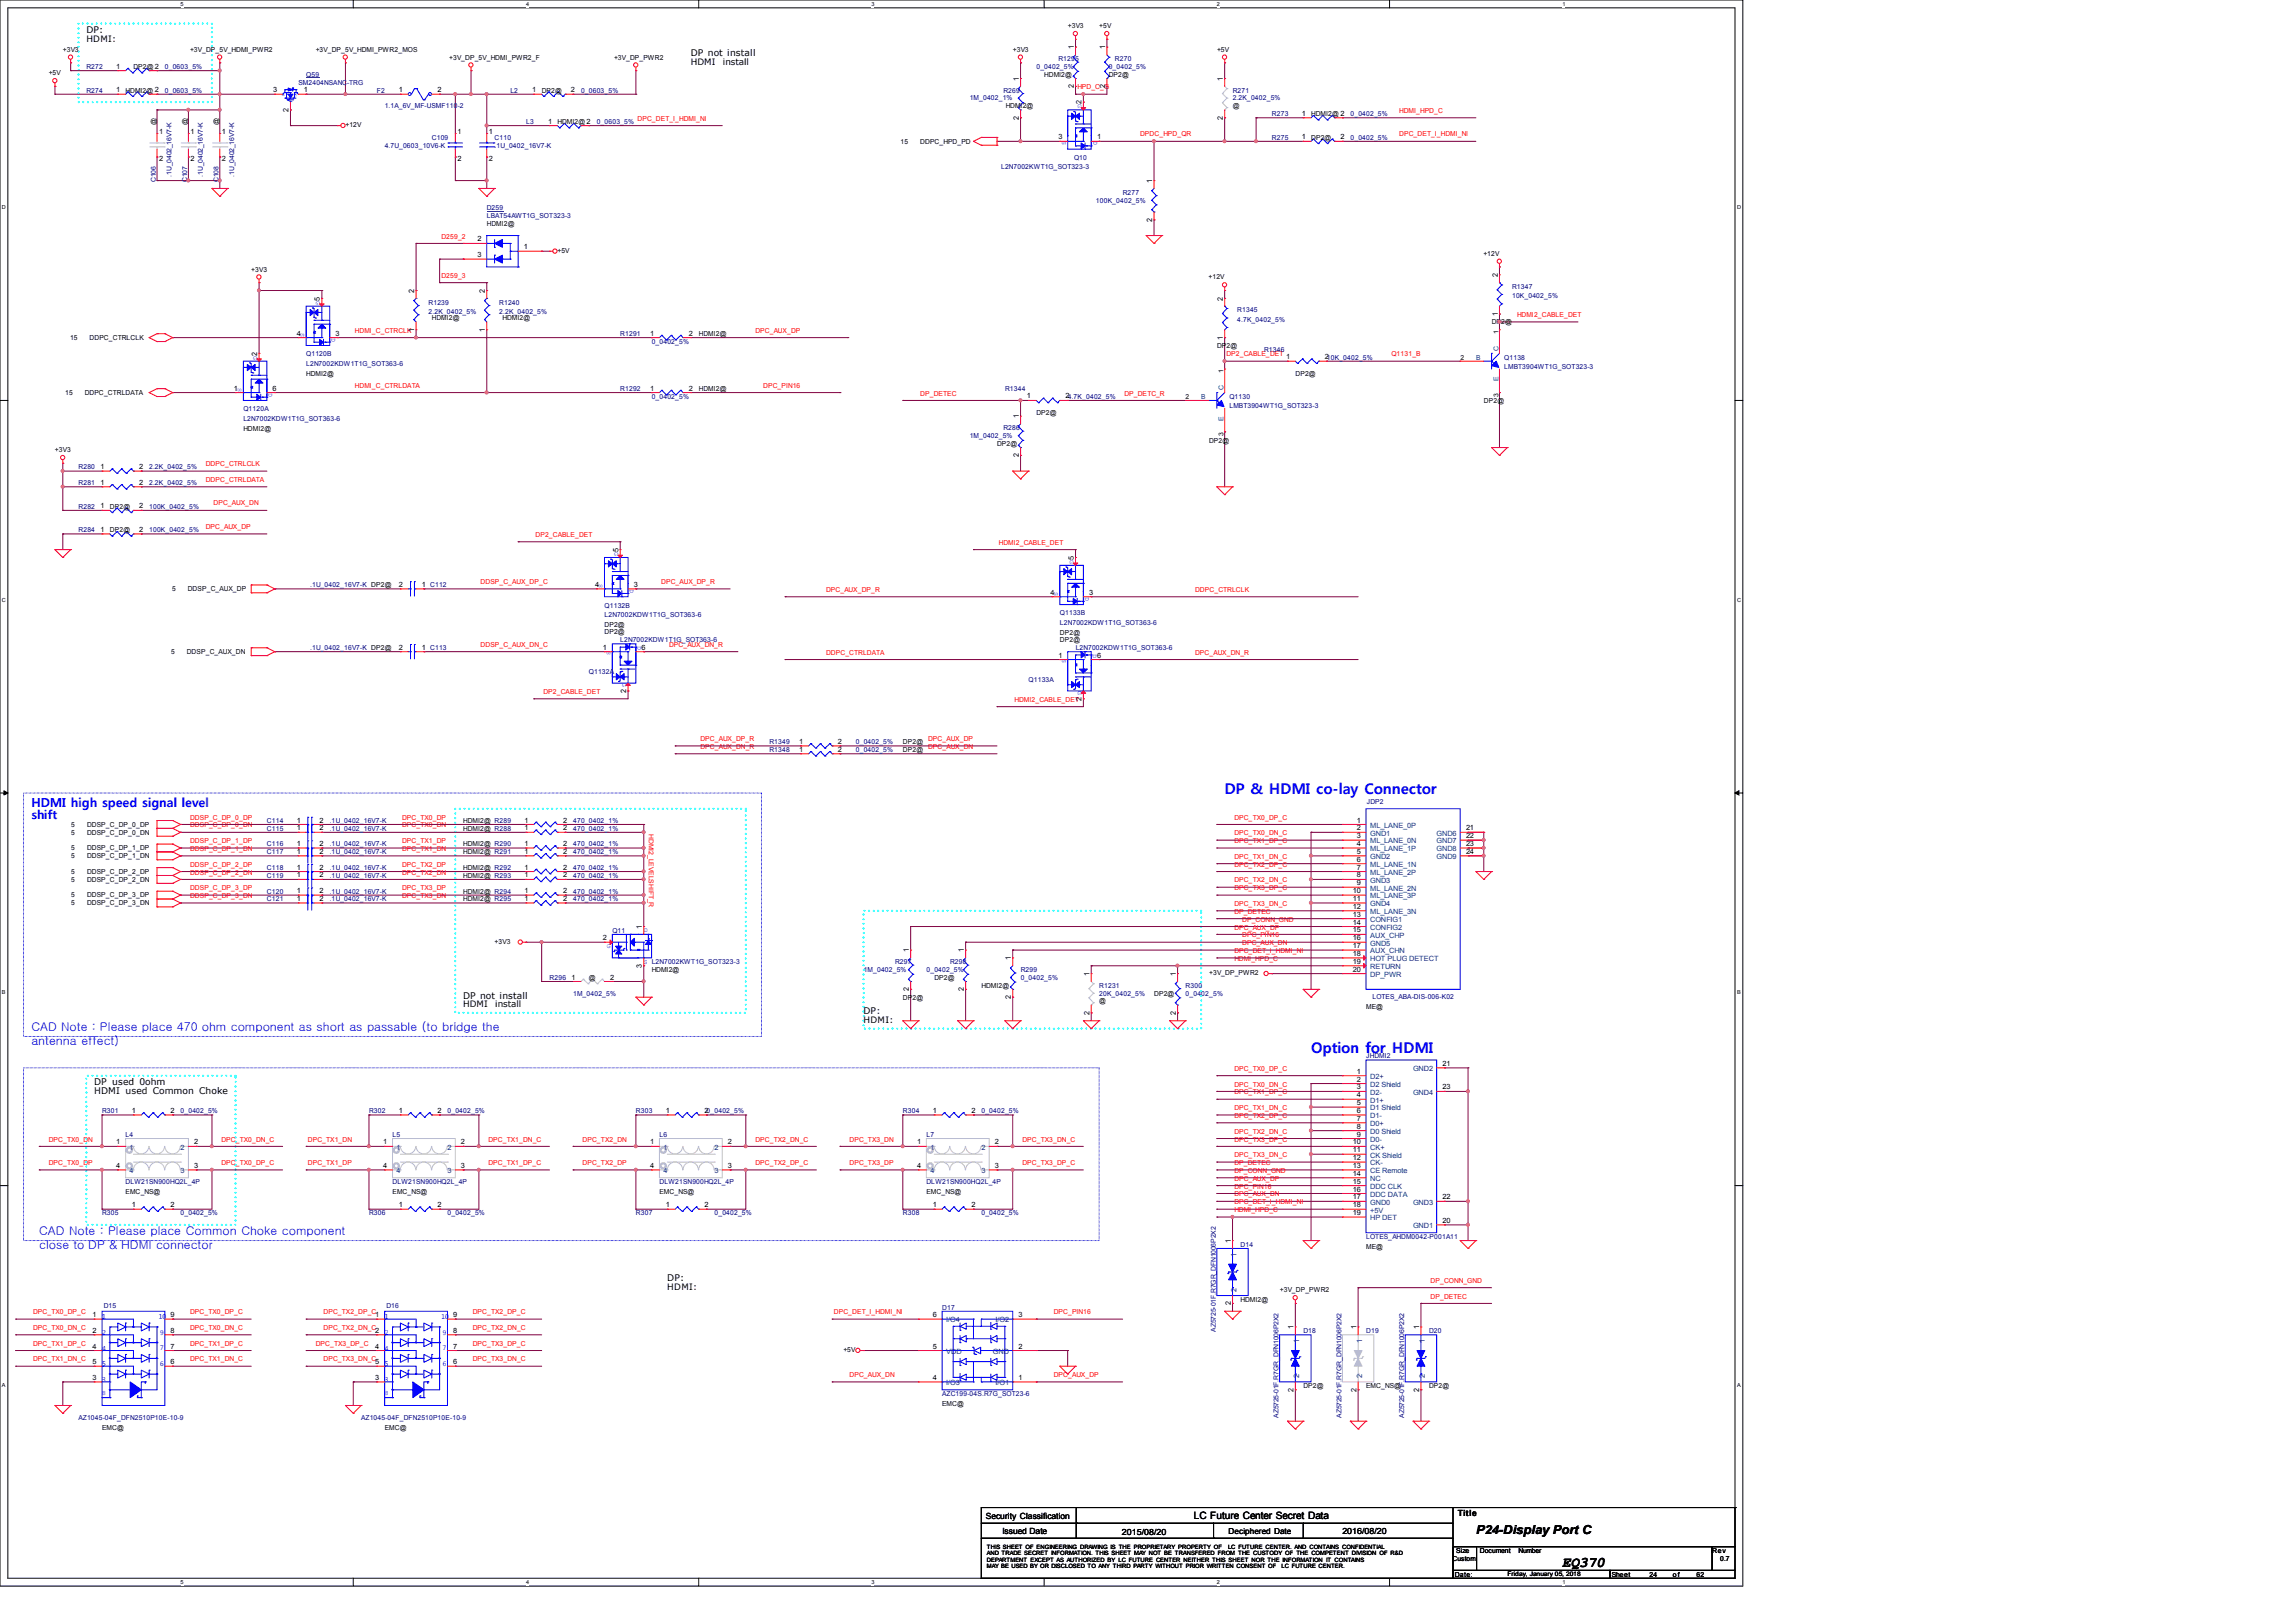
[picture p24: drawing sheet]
<svg xmlns="http://www.w3.org/2000/svg" width="297mm" height="210mm" viewBox="0 0 297 210" stroke-linecap="round" stroke-linejoin="round" font-family="sans-serif">
<defs><g id="words">
<g font-size="1.9" fill="#00f">
<text x="158.5" y="102.7">DP &amp; HDMI co-lay Connector</text>
<text x="169.7" y="136.2">Option for HDMI</text>
</g>
<text font-size="1.9" x="202.2" y="202.8">EQ370</text>
<g font-size="1.6" fill="#00f">
<text x="4.1" y="104.4">HDMI high speed signal level</text>
<text x="4.1" y="106">shift</text>
<text x="4.1" y="135.2">antenna effect)</text>
<text x="4.1" y="133.4">CAD Note : Please place 470 ohm component as short as passable (to bridge the</text>
<text x="5.1" y="159.9">CAD Note : Please place Common Choke component</text>
<text x="5.1" y="161.6">close to DP &amp; HDMI connector</text>
</g>
<text font-size="1.6" x="191" y="198.5">P24-Display Port C</text>
<text font-size="1.3" x="154.5" y="196.6">LC Future Center Secret Data</text>
<g font-size="1.2">
<text x="11.2" y="4.2">DP:</text>
<text x="89.4" y="7.3">DP not install</text>
<text x="59.9" y="129.2">DP not install</text>
<text x="111.8" y="131.2">DP:</text>
<text x="12.2" y="141.6">HDMI used Common Choke</text>
<text x="12.2" y="140.4">DP used 0ohm</text>
<text x="86.4" y="165.8">DP:</text>
</g>
<g font-size="1.1">
<text x="11.2" y="5.4">HDMI:</text>
<text x="89.4" y="8.4">HDMI</text>
<text x="93.6" y="8.4">install</text>
<text x="59.9" y="130.3">HDMI</text>
<text x="64.1" y="130.3">install</text>
<text x="111.8" y="132.4">HDMI:</text>
<text x="86.4" y="166.9">HDMI:</text>
<text x="127.6" y="196.6">Security Classification</text>
<text x="188.7" y="196.2">Title</text>
<text x="129.7" y="198.5">Issued Date</text>
<text x="145.2" y="198.6">2015/08/20</text>
<text x="159" y="198.5">Deciphered Date</text>
<text x="173.7" y="198.5">2016/08/20</text>
</g>
<g font-size="1">
<text x="131.8" y="10.5" transform="rotate(-90 131.8 10.5)">1</text>
<text x="139" y="11.4" transform="rotate(-90 139 11.4)">2</text>
<text x="139" y="6.4" transform="rotate(-90 139 6.4)">1</text>
<text x="143" y="11.4" transform="rotate(-90 143 11.4)">2</text>
<text x="143" y="6.4" transform="rotate(-90 143 6.4)">1</text>
<text x="158.3" y="10.5" transform="rotate(-90 158.3 10.5)">1</text>
<text x="37.3" y="14.5" transform="rotate(-90 37.3 14.5)">2</text>
<text x="131.8" y="15.5" transform="rotate(-90 131.8 15.5)">2</text>
<text x="140" y="13.5" transform="rotate(-90 140 13.5)">2</text>
<text x="158.3" y="15.5" transform="rotate(-90 158.3 15.5)">2</text>
<text x="149.1" y="23.7" transform="rotate(-90 149.1 23.7)">1</text>
<text x="149.1" y="28.7" transform="rotate(-90 149.1 28.7)">2</text>
<text x="193.8" y="35.9" transform="rotate(-90 193.8 35.9)">2</text>
<text x="41.4" y="38.9" transform="rotate(-90 41.4 38.9)">5</text>
<text x="53.6" y="37.9" transform="rotate(-90 53.6 37.9)">2</text>
<text x="62.7" y="37.9" transform="rotate(-90 62.7 37.9)">2</text>
<text x="158.3" y="38.9" transform="rotate(-90 158.3 38.9)">2</text>
<text x="193.8" y="40.9" transform="rotate(-90 193.8 40.9)">1</text>
<text x="33.3" y="46" transform="rotate(-90 33.3 46)">2</text>
<text x="53.6" y="42.9" transform="rotate(-90 53.6 42.9)">1</text>
<text x="62.7" y="42.9" transform="rotate(-90 62.7 42.9)">1</text>
<text x="158.3" y="43.9" transform="rotate(-90 158.3 43.9)">1</text>
<text x="131.8" y="59.2" transform="rotate(-90 131.8 59.2)">2</text>
<text x="131.8" y="54.1" transform="rotate(-90 131.8 54.1)">1</text>
<text x="80" y="71.4" transform="rotate(-90 80 71.4)">5</text>
<text x="139" y="72.4" transform="rotate(-90 139 72.4)">5</text>
<text x="81" y="89.7" transform="rotate(-90 81 89.7)">2</text>
<text x="140" y="90.7" transform="rotate(-90 140 90.7)">2</text>
<text x="83.1" y="125.2" transform="rotate(-90 83.1 125.2)">3</text>
<text x="83.1" y="120.2" transform="rotate(-90 83.1 120.2)">1</text>
<text x="117.6" y="123.2" transform="rotate(-90 117.6 123.2)">1</text>
<text x="124.7" y="123.2" transform="rotate(-90 124.7 123.2)">1</text>
<text x="130.8" y="124.2" transform="rotate(-90 130.8 124.2)">1</text>
<text x="117.6" y="128.3" transform="rotate(-90 117.6 128.3)">2</text>
<text x="124.7" y="128.3" transform="rotate(-90 124.7 128.3)">2</text>
<text x="130.8" y="129.3" transform="rotate(-90 130.8 129.3)">2</text>
<text x="141" y="131.3" transform="rotate(-90 141 131.3)">2</text>
<text x="141" y="126.3" transform="rotate(-90 141 126.3)">1</text>
<text x="152.2" y="131.3" transform="rotate(-90 152.2 131.3)">2</text>
<text x="152.2" y="126.3" transform="rotate(-90 152.2 126.3)">1</text>
<text x="159.3" y="160.8" transform="rotate(-90 159.3 160.8)">1</text>
<text x="159.3" y="168.9" transform="rotate(-90 159.3 168.9)">2</text>
<text x="167.4" y="172" transform="rotate(-90 167.4 172)">1</text>
<text x="175.5" y="172" transform="rotate(-90 175.5 172)">1</text>
<text x="183.7" y="172" transform="rotate(-90 183.7 172)">1</text>
<text x="167.4" y="180.1" transform="rotate(-90 167.4 180.1)">2</text>
<text x="175.5" y="180.1" transform="rotate(-90 175.5 180.1)">2</text>
<text x="183.7" y="180.1" transform="rotate(-90 183.7 180.1)">2</text>
</g>
<g font-size="1" fill="#004080">
<text x="160" y="167.1" transform="rotate(-90 160 167.1)">2</text>
<text x="160" y="162.6" transform="rotate(-90 160 162.6)">1</text>
<text x="168.1" y="173.8" transform="rotate(-90 168.1 173.8)">1</text>
<text x="176.3" y="173.8" transform="rotate(-90 176.3 173.8)">1</text>
<text x="184.4" y="173.8" transform="rotate(-90 184.4 173.8)">1</text>
<text x="168.1" y="178.3" transform="rotate(-90 168.1 178.3)">2</text>
<text x="176.3" y="178.3" transform="rotate(-90 176.3 178.3)">2</text>
<text x="184.4" y="178.3" transform="rotate(-90 184.4 178.3)">2</text>
</g>
<g font-size=".9">
<text x="138.2" y="3.6">+3V3</text>
<text x="142.3" y="3.6">+5V</text>
<text x="6.3" y="9.7">+5V</text>
<text x="8.1" y="6.7">+3V3</text>
<text x="15" y="11.9">1</text>
<text x="15" y="8.9">1</text>
<text x="16.3" y="12">HDMI2@ 2</text>
<text x="17.3" y="8.9">DP2@2</text>
<text x="24.6" y="6.7">+3V_DP_5V_HDMI_PWR2</text>
<text x="35.4" y="11.9">3</text>
<text x="39.3" y="11.9">1</text>
<text x="40.9" y="6.7">+3V_DP_5V_HDMI_PWR2_MOS</text>
<text x="51.6" y="11.9">1</text>
<text x="56.6" y="11.9">2</text>
<text x="58.1" y="7.7">+3V_DP_5V_HDMI_PWR2_F</text>
<text x="68.9" y="11.9">1</text>
<text x="70.1" y="12">DP2@</text>
<text x="73.9" y="11.9">2</text>
<text x="79.5" y="7.7">+3V_DP_PWR2</text>
<text x="131.1" y="6.7">+3V3</text>
<text x="135.1" y="9.9">HDMI2@</text>
<text x="143.5" y="9.9">DP2@</text>
<text x="157.5" y="6.7">+5V</text>
<text x="20.2" y="16.2" transform="rotate(-90 20.2 16.2)">@</text>
<text x="20.6" y="17.4">1</text>
<text x="24.2" y="16.2" transform="rotate(-90 24.2 16.2)">@</text>
<text x="24.6" y="17.4">1</text>
<text x="28.3" y="16.2" transform="rotate(-90 28.3 16.2)">@</text>
<text x="28.7" y="17.4">1</text>
<text x="44.7" y="16.5">+12V</text>
<text x="59.2" y="17.4">1</text>
<text x="63.3" y="17.4">1</text>
<text x="70.9" y="16">1</text>
<text x="72.1" y="16">HDMI2@ 2</text>
<text x="130.1" y="14">HDMI2@</text>
<text x="159.5" y="14">@</text>
<text x="168.5" y="15">1</text>
<text x="169.7" y="15">HDMI2@ 2</text>
<text x="20.6" y="20.9">2</text>
<text x="24.6" y="20.9">2</text>
<text x="28.7" y="20.9">2</text>
<text x="59.2" y="20.9">2</text>
<text x="63.3" y="20.9">2</text>
<text x="116.6" y="18.6">15</text>
<text x="119.1" y="18.6">DDPC_HPD_PD</text>
<text x="137" y="18">3</text>
<text x="142" y="18">1</text>
<text x="168.5" y="18">1</text>
<text x="169.7" y="18.1">DP2@</text>
<text x="173.5" y="18">2</text>
<text x="63" y="29.3">HDMI2@</text>
<text x="32.5" y="35.1">+3V3</text>
<text x="61.8" y="33.3">3</text>
<text x="61.8" y="31.2">2</text>
<text x="67.8" y="32.3">1</text>
<text x="72.1" y="32.7">+5V</text>
<text x="192" y="33.1">+12V</text>
<text x="55.9" y="41.4">HDMI2@</text>
<text x="65" y="41.4">HDMI2@</text>
<text x="156.4" y="36.2">+12V</text>
<text x="193.1" y="42">DP2@</text>
<text x="9.1" y="44">15</text>
<text x="11.6" y="44">DDPC_CTRLCLK</text>
<text x="38.4" y="43.4">4</text>
<text x="43.4" y="43.4">3</text>
<text x="84.1" y="43.4">1</text>
<text x="89.1" y="43.4">2</text>
<text x="90.4" y="43.5">HDMI2@</text>
<text x="157.5" y="45">DP2@</text>
<text x="166.4" y="46.5">1</text>
<text x="171.4" y="46.5">210K_0402_5%</text>
<text x="189" y="46.5">2</text>
<text x="193.9" y="43.2" transform="rotate(-90 193.9 43.2)">1</text>
<text x="8.4" y="51.1">15</text>
<text x="11" y="51.1">DDPC_CTRLDATA</text>
<text x="30.3" y="50.5">1</text>
<text x="35.3" y="50.5">6</text>
<text x="39.6" y="48.6">HDMI2@</text>
<text x="84.1" y="50.5">1</text>
<text x="89.1" y="50.5">2</text>
<text x="90.4" y="50.6">HDMI2@</text>
<text x="132.9" y="51.6">1</text>
<text x="134.1" y="53.7">DP2@</text>
<text x="137.9" y="51.6">24.7K_0402_5%</text>
<text x="153.4" y="51.6">2</text>
<text x="158.3" y="48.3" transform="rotate(-90 158.3 48.3)">1</text>
<text x="167.7" y="48.6">DP2@</text>
<text x="192" y="52.2">DP2@</text>
<text x="193.9" y="51.3" transform="rotate(-90 193.9 51.3)">3</text>
<text x="7.1" y="58.5">+3V3</text>
<text x="31.5" y="55.8">HDMI2@</text>
<text x="129" y="57.7">DP2@</text>
<text x="156.5" y="57.3">DP2@</text>
<text x="158.3" y="56.4" transform="rotate(-90 158.3 56.4)">3</text>
<text x="13" y="62.7">1</text>
<text x="13" y="65.8">1</text>
<text x="13" y="60.7">1</text>
<text x="14.2" y="65.8">DP2@</text>
<text x="18" y="62.7">2</text>
<text x="18" y="65.8">2</text>
<text x="18" y="60.7">2</text>
<text x="13" y="68.8">1</text>
<text x="14.2" y="68.9">DP2@</text>
<text x="18" y="68.8">2</text>
<text x="22.3" y="76.5">5</text>
<text x="24.3" y="76.5">DDSP_C_AUX_DP</text>
<text x="51.6" y="75.9">2</text>
<text x="54.6" y="75.9">1 C112</text>
<text x="77" y="75.9">4</text>
<text x="82" y="75.9">3</text>
<text x="136" y="77">4</text>
<text x="140.9" y="77">3</text>
<text x="78.2" y="82.1">DP2@</text>
<text x="78.2" y="81.2">DP2@</text>
<text x="137.2" y="83.1">DP2@</text>
<text x="137.2" y="82.2">DP2@</text>
<text x="22.1" y="84.6">5</text>
<text x="24.2" y="84.6">DDSP_C_AUX_DN</text>
<text x="51.6" y="84.1">2</text>
<text x="54.6" y="84.1">1 C113</text>
<text x="78" y="84.1">1</text>
<text x="83" y="84.1">6</text>
<text x="137" y="85.1">1</text>
<text x="142" y="85.1">6</text>
<text x="103.4" y="97.3">1</text>
<text x="103.4" y="96.3">1</text>
<text x="108.4" y="97.3">2</text>
<text x="108.4" y="96.3">2</text>
<text x="116.9" y="97.3">DP2@</text>
<text x="116.9" y="96.3">DP2@</text>
<text x="9.2" y="107">5</text>
<text x="9.2" y="108">5</text>
<text x="11.3" y="107">DDSP_C_DP_0_DP</text>
<text x="11.3" y="108">DDSP_C_DP_0_DN</text>
<text x="38.4" y="107.4">1</text>
<text x="38.4" y="106.4">1</text>
<text x="41.4" y="107.4">2</text>
<text x="41.4" y="106.4">2</text>
<text x="60" y="107.5">HDMI2@ R288</text>
<text x="60" y="106.5">HDMI2@ R289</text>
<text x="67.9" y="107.4">1</text>
<text x="67.9" y="106.4">1</text>
<text x="72.9" y="107.4">2</text>
<text x="72.9" y="106.4">2</text>
<text x="175.6" y="106.4">1</text>
<text x="175.6" y="107.4">2</text>
<text x="189.7" y="107.4">21</text>
<text x="9.2" y="111">5</text>
<text x="9.2" y="110">5</text>
<text x="9.2" y="113.1">5</text>
<text x="11.3" y="111">DDSP_C_DP_1_DN</text>
<text x="11.3" y="110">DDSP_C_DP_1_DP</text>
<text x="11.3" y="113.1">DDSP_C_DP_2_DP</text>
<text x="38.4" y="109.5">1</text>
<text x="38.4" y="113.5">1</text>
<text x="38.4" y="112.5">1</text>
<text x="38.4" y="110.5">1</text>
<text x="41.4" y="109.5">2</text>
<text x="41.4" y="113.5">2</text>
<text x="41.4" y="112.5">2</text>
<text x="41.4" y="110.5">2</text>
<text x="60" y="113.6">HDMI2@ R293</text>
<text x="60" y="110.5">HDMI2@ R291</text>
<text x="60" y="109.5">HDMI2@ R290</text>
<text x="60" y="112.6">HDMI2@ R292</text>
<text x="67.9" y="113.5">1</text>
<text x="67.9" y="110.5">1</text>
<text x="67.9" y="109.5">1</text>
<text x="67.9" y="112.5">1</text>
<text x="72.9" y="113.5">2</text>
<text x="72.9" y="110.5">2</text>
<text x="72.9" y="109.5">2</text>
<text x="72.9" y="112.5">2</text>
<text x="175.6" y="108.5">3</text>
<text x="175.6" y="109.5">4</text>
<text x="175.6" y="111.5">6</text>
<text x="175.6" y="112.5">7</text>
<text x="175.6" y="110.5">5</text>
<text x="175.6" y="113.5">8</text>
<text x="189.7" y="108.5">22</text>
<text x="189.7" y="109.5">23</text>
<text x="189.7" y="110.5">24</text>
<text x="9.2" y="116.1">5</text>
<text x="9.2" y="114.1">5</text>
<text x="9.2" y="117.1">5</text>
<text x="11.3" y="116.1">DDSP_C_DP_3_DP</text>
<text x="11.3" y="114.1">DDSP_C_DP_2_DN</text>
<text x="11.3" y="117.1">DDSP_C_DP_3_DN</text>
<text x="38.4" y="116.6">1</text>
<text x="38.4" y="115.6">1</text>
<text x="41.4" y="116.6">2</text>
<text x="41.4" y="115.6">2</text>
<text x="60" y="116.6">HDMI2@ R295</text>
<text x="60" y="115.6">HDMI2@ R294</text>
<text x="67.9" y="116.6">1</text>
<text x="67.9" y="115.6">1</text>
<text x="72.9" y="116.6">2</text>
<text x="72.9" y="115.6">2</text>
<text x="175.1" y="115.6">10</text>
<text x="175.1" y="116.6">11</text>
<text x="175.1" y="117.6">12</text>
<text x="175.1" y="118.6">13</text>
<text x="175.1" y="119.6">14</text>
<text x="175.6" y="114.6">9</text>
<text x="64" y="122.1">+3V3</text>
<text x="78" y="121.7">2</text>
<text x="84.3" y="125.8">HDMI2@</text>
<text x="175.1" y="120.6">15</text>
<text x="175.1" y="122.7">17</text>
<text x="175.1" y="121.7">16</text>
<text x="175.1" y="123.7">18</text>
<text x="175.1" y="124.7">19</text>
<text x="175.1" y="125.7">20</text>
<text x="74" y="126.7">1</text>
<text x="76.2" y="126.8">@</text>
<text x="79" y="126.7">2</text>
<text x="116.9" y="129.3">DP2@</text>
<text x="120.9" y="126.8">DP2@</text>
<text x="127" y="127.8">HDMI2@</text>
<text x="142.3" y="129.8">@</text>
<text x="149.4" y="128.8">DP2@</text>
<text x="156.5" y="126.2">+3V_DP_PWR2</text>
<text x="176.8" y="130.6">ME@</text>
<text x="186.7" y="137.9">21</text>
<text x="175.6" y="140">2</text>
<text x="175.6" y="143">5</text>
<text x="175.6" y="138.9">1</text>
<text x="175.6" y="141">3</text>
<text x="175.6" y="142">4</text>
<text x="186.7" y="141">23</text>
<text x="15" y="148.1">1</text>
<text x="17.1" y="144">1</text>
<text x="22.1" y="144">2</text>
<text x="25.1" y="148.1">2</text>
<text x="49.6" y="148.1">1</text>
<text x="51.6" y="144">1</text>
<text x="56.6" y="144">2</text>
<text x="59.7" y="148.1">2</text>
<text x="84.1" y="148.1">1</text>
<text x="86.2" y="144">1</text>
<text x="91.2" y="144">20_0402_5%</text>
<text x="94.2" y="148.1">2</text>
<text x="118.7" y="148.1">1</text>
<text x="120.7" y="144">1</text>
<text x="125.7" y="144">2</text>
<text x="128.8" y="148.1">2</text>
<text x="175.1" y="148.1">10</text>
<text x="175.1" y="149.1">11</text>
<text x="175.6" y="146">8</text>
<text x="175.6" y="145">7</text>
<text x="175.6" y="147.1">9</text>
<text x="175.6" y="144">6</text>
<text x="15" y="151.1">4</text>
<text x="16.3" y="154.5">EMC_NS@</text>
<text x="25.1" y="151.1">3</text>
<text x="49.6" y="151.1">4</text>
<text x="50.8" y="154.5">EMC_NS@</text>
<text x="59.7" y="151.1">3</text>
<text x="84.1" y="151.1">4</text>
<text x="85.4" y="154.5">EMC_NS@</text>
<text x="94.2" y="151.1">3</text>
<text x="118.7" y="151.1">4</text>
<text x="119.9" y="154.5">EMC_NS@</text>
<text x="128.8" y="151.1">3</text>
<text x="175.1" y="153.2">15</text>
<text x="175.1" y="154.2">16</text>
<text x="175.1" y="151.1">13</text>
<text x="175.1" y="150.1">12</text>
<text x="175.1" y="152.1">14</text>
<text x="175.1" y="155.2">17</text>
<text x="186.7" y="155.2">22</text>
<text x="17.1" y="156.2">1</text>
<text x="22.1" y="156.2">2</text>
<text x="51.6" y="156.2">1</text>
<text x="56.6" y="156.2">2</text>
<text x="86.2" y="156.2">1</text>
<text x="91.2" y="156.2">2</text>
<text x="120.7" y="156.2">1</text>
<text x="125.7" y="156.2">2</text>
<text x="175.1" y="157.2">19</text>
<text x="175.1" y="156.2">18</text>
<text x="176.8" y="161.6">ME@</text>
<text x="186.7" y="158.2">20</text>
<text x="165.6" y="167.2">+3V_DP_PWR2</text>
<text x="12" y="170.4">1</text>
<text x="12" y="172.5">2</text>
<text x="22.1" y="170.4">9</text>
<text x="22.1" y="172.5">8</text>
<text x="48.6" y="170.4">1</text>
<text x="48.6" y="172.5">2</text>
<text x="58.6" y="170.4">9</text>
<text x="58.6" y="172.5">8</text>
<text x="120.7" y="170.4">6</text>
<text x="131.8" y="170.4">3</text>
<text x="160.5" y="168.4">HDMI2@</text>
<text x="12" y="174.5">4</text>
<text x="12" y="176.5">5</text>
<text x="12" y="178.6">3</text>
<text x="22.1" y="176.5">6</text>
<text x="22.1" y="174.5">7</text>
<text x="48.6" y="174.5">4</text>
<text x="48.6" y="176.5">5</text>
<text x="48.6" y="178.6">3</text>
<text x="58.6" y="176.5">6</text>
<text x="58.6" y="174.5">7</text>
<text x="109.1" y="175">+5V</text>
<text x="120.7" y="174.5">5</text>
<text x="120.7" y="178.6">4</text>
<text x="131.8" y="174.5">2</text>
<text x="131.8" y="178.6">1</text>
<text x="168.7" y="179.6">DP2@</text>
<text x="176.8" y="179.6">EMC_NS@</text>
<text x="184.9" y="179.6">DP2@</text>
<text x="13.2" y="185">EMC@</text>
<text x="49.8" y="185">EMC@</text>
<text x="121.9" y="181.9">EMC@</text>
<text x="188" y="202">Custom</text>
<text x="188.5" y="201">Size</text>
<text x="191.5" y="201">Document</text>
<text x="196.5" y="201">Number</text>
<text x="221.6" y="201">Rev</text>
<text x="222.6" y="202">0.7</text>
<text x="188.3" y="204">Date:</text>
<text x="208.6" y="204">Sheet</text>
<text x="213.5" y="204">24</text>
<text x="216.5" y="204">of</text>
<text x="219.6" y="204">62</text>
</g>
<g font-size=".9" fill="#000080">
<text x="11.2" y="12">R274</text>
<text x="11.2" y="8.9">R272</text>
<text x="21.3" y="12">0_0603_5%</text>
<text x="21.3" y="8.9">0_0603_5%</text>
<text x="38.6" y="11">SM2404NSANC-TRG</text>
<text x="39.6" y="9.9">Q59</text>
<text x="48.8" y="12">F2</text>
<text x="66" y="12">L2</text>
<text x="75.2" y="12">0_0603_5%</text>
<text x="129.9" y="12">R269</text>
<text x="134.1" y="8.9">0_0402_5%</text>
<text x="137" y="7.9">R1295</text>
<text x="143.5" y="8.9">0_0402_5%</text>
<text x="144.3" y="7.9">R270</text>
<text x="159.5" y="12">R271</text>
<text x="49.8" y="14">1.1A_6V_MF-USMF110-2</text>
<text x="68.1" y="16">L3</text>
<text x="77.2" y="16">0_0603_5%</text>
<text x="125.5" y="13">1M_0402_1%</text>
<text x="159.5" y="13">2.2K_0402_5%</text>
<text x="164.6" y="15">R273</text>
<text x="174.8" y="15">0_0402_5%</text>
<text x="20.2" y="23.6" transform="rotate(-90 20.2 23.6)">C106</text>
<text x="22.2" y="22.9" transform="rotate(-90 22.2 22.9)">.1U_0402_16V7-K</text>
<text x="24.2" y="23.6" transform="rotate(-90 24.2 23.6)">C107</text>
<text x="26.2" y="22.9" transform="rotate(-90 26.2 22.9)">.1U_0402_16V7-K</text>
<text x="28.3" y="23.6" transform="rotate(-90 28.3 23.6)">C108</text>
<text x="30.3" y="22.9" transform="rotate(-90 30.3 22.9)">.1U_0402_16V7-K</text>
<text x="49.8" y="19.1">4.7U_0603_10V6-K</text>
<text x="55.9" y="18.1">C109</text>
<text x="64" y="18.1">C110</text>
<text x="64" y="19.1">.1U_0402_16V7-K</text>
<text x="129.6" y="21.9">L2N7002KWT1G_SOT323-3</text>
<text x="139" y="20.7">Q10</text>
<text x="164.6" y="18.1">R275</text>
<text x="174.8" y="18.1">0_0402_5%</text>
<text x="63" y="27.2">D259</text>
<text x="63" y="28.2">LBAT54AWT1G_SOT323-3</text>
<text x="141.8" y="26.2">100K_0402_5%</text>
<text x="145.3" y="25.2">R277</text>
<text x="55.5" y="39.4">R1239</text>
<text x="55.5" y="40.6">2.2K_0402_5%</text>
<text x="64.6" y="39.4">R1240</text>
<text x="64.6" y="40.6">2.2K_0402_5%</text>
<text x="160.1" y="41.7">4.7K_0402_5%</text>
<text x="160.1" y="40.4">R1345</text>
<text x="195.7" y="38.6">10K_0402_5%</text>
<text x="195.7" y="37.4">R1347</text>
<text x="39.6" y="47.3">L2N7002KDW1T1G_SOT363-6</text>
<text x="39.6" y="46.1">Q1120B</text>
<text x="80.3" y="43.5">R1291</text>
<text x="84.3" y="44.5">0_0402_5%</text>
<text x="163.6" y="45.5">R1346</text>
<text x="194.7" y="47.8">LMBT3904WT1G_SOT323-3</text>
<text x="194.7" y="46.5">Q1138</text>
<text x="31.5" y="53.2">Q1120A</text>
<text x="80.3" y="50.6">R1292</text>
<text x="84.3" y="51.6">0_0402_5%</text>
<text x="130.1" y="50.6">R1344</text>
<text x="159.1" y="52.8">LMBT3904WT1G_SOT323-3</text>
<text x="159.1" y="51.6">Q1130</text>
<text x="31.5" y="54.4">L2N7002KDW1T1G_SOT363-6</text>
<text x="125.5" y="56.7">1M_0402_5%</text>
<text x="129.9" y="55.7">R286</text>
<text x="10.2" y="62.8">R281</text>
<text x="10.2" y="65.8">R282</text>
<text x="10.2" y="60.7">R280</text>
<text x="19.3" y="62.8">2.2K_0402_5%</text>
<text x="19.3" y="65.8">100K_0402_5%</text>
<text x="19.3" y="60.7">2.2K_0402_5%</text>
<text x="10.2" y="68.9">R284</text>
<text x="19.3" y="68.9">100K_0402_5%</text>
<text x="40.1" y="76">.1U_0402_16V7-K DP2@</text>
<text x="78.2" y="78.6">Q1132B</text>
<text x="78.2" y="79.8">L2N7002KDW1T1G_SOT363-6</text>
<text x="80.3" y="83.1">L2N7002KDW1T1G_SOT363-6</text>
<text x="137.2" y="80.9">L2N7002KDW1T1G_SOT363-6</text>
<text x="137.2" y="79.6">Q1133B</text>
<text x="40.1" y="84.1">.1U_0402_16V7-K DP2@</text>
<text x="76.2" y="87.2">Q1132A</text>
<text x="133.1" y="88.2">Q1133A</text>
<text x="139.2" y="84.1">L2N7002KDW1T1G_SOT363-6</text>
<text x="99.6" y="97.3">R1348</text>
<text x="99.6" y="96.3">R1349</text>
<text x="110.8" y="97.3">0_0402_5%</text>
<text x="110.8" y="96.3">0_0402_5%</text>
<text x="34.5" y="107.5">C115</text>
<text x="34.5" y="106.5">C114</text>
<text x="42.7" y="107.5">.1U_0402_16V7-K</text>
<text x="42.7" y="106.5">.1U_0402_16V7-K</text>
<text x="74.2" y="107.5">470_0402_1%</text>
<text x="74.2" y="106.5">470_0402_1%</text>
<text x="176.9" y="104">JDP2</text>
<text x="34.5" y="109.5">C116</text>
<text x="34.5" y="113.6">C119</text>
<text x="34.5" y="112.6">C118</text>
<text x="34.5" y="110.5">C117</text>
<text x="42.7" y="109.5">.1U_0402_16V7-K</text>
<text x="42.7" y="113.6">.1U_0402_16V7-K</text>
<text x="42.7" y="112.6">.1U_0402_16V7-K</text>
<text x="42.7" y="110.5">.1U_0402_16V7-K</text>
<text x="74.2" y="113.6">470_0402_1%</text>
<text x="74.2" y="110.5">470_0402_1%</text>
<text x="74.2" y="109.5">470_0402_1%</text>
<text x="74.2" y="112.6">470_0402_1%</text>
<text x="34.5" y="116.6">C121</text>
<text x="34.5" y="115.6">C120</text>
<text x="42.7" y="116.6">.1U_0402_16V7-K</text>
<text x="42.7" y="115.6">.1U_0402_16V7-K</text>
<text x="74.2" y="116.6">470_0402_1%</text>
<text x="74.2" y="115.6">470_0402_1%</text>
<text x="79.3" y="120.7">Q11</text>
<text x="111.8" y="125.8">1M_0402_5%</text>
<text x="115.8" y="124.8">R297</text>
<text x="119.9" y="125.8">0_0402_5%</text>
<text x="122.9" y="124.8">R298</text>
<text x="132.1" y="125.8">R299</text>
<text x="71.1" y="126.8">R296</text>
<text x="74.2" y="128.8">1M_0402_5%</text>
<text x="132.1" y="126.8">0_0402_5%</text>
<text x="142.3" y="127.8">R1231</text>
<text x="142.3" y="128.8">20K_0402_5%</text>
<text x="153.4" y="127.8">R300</text>
<text x="153.4" y="128.8">0_0402_5%</text>
<text x="177.6" y="129.2">LOTES_ABA-DIS-006-K02</text>
<text x="176.8" y="136.9">JHDMI2</text>
<text x="13.2" y="144.1">R301</text>
<text x="16.3" y="147.1">L4</text>
<text x="23.4" y="144.1">0_0402_5%</text>
<text x="47.8" y="144.1">R302</text>
<text x="50.8" y="147.1">L5</text>
<text x="57.9" y="144.1">0_0402_5%</text>
<text x="82.3" y="144.1">R303</text>
<text x="85.4" y="147.1">L6</text>
<text x="116.9" y="144.1">R304</text>
<text x="119.9" y="147.1">L7</text>
<text x="127" y="144.1">0_0402_5%</text>
<text x="16.3" y="153.2">DLW21SN900HQ2L_4P</text>
<text x="50.8" y="153.2">DLW21SN900HQ2L_4P</text>
<text x="85.4" y="153.2">DLW21SN900HQ2L_4P</text>
<text x="119.9" y="153.2">DLW21SN900HQ2L_4P</text>
<text x="13.2" y="157.3">R305</text>
<text x="23.4" y="157.3">0_0402_5%</text>
<text x="47.8" y="157.3">R306</text>
<text x="57.9" y="157.3">0_0402_5%</text>
<text x="82.3" y="157.3">R307</text>
<text x="92.5" y="157.3">0_0402_5%</text>
<text x="116.9" y="157.3">R308</text>
<text x="127" y="157.3">0_0402_5%</text>
<text x="160.5" y="161.3">D14</text>
<text x="176.8" y="160.3">LOTES_AHDM0042-P001A11</text>
<text x="13.4" y="169.2">D15</text>
<text x="50" y="169.2">D16</text>
<text x="121.9" y="169.5">D17</text>
<text x="157.3" y="172.3" transform="rotate(-90 157.3 172.3)">AZ5725-01F.R7GR_DFN1006P2X2</text>
<text x="168.7" y="172.5">D18</text>
<text x="176.8" y="172.5">D19</text>
<text x="184.9" y="172.5">D20</text>
<text x="10.2" y="183.7">AZ1045-04F_DFN2510P10E-10-9</text>
<text x="46.7" y="183.7">AZ1045-04F_DFN2510P10E-10-9</text>
<text x="121.9" y="180.6">AZC199-04S.R7G_SOT23-6</text>
<text x="165.5" y="183.5" transform="rotate(-90 165.5 183.5)">AZ5725-01F.R7GR_DFN1006P2X2</text>
<text x="173.6" y="183.5" transform="rotate(-90 173.6 183.5)">AZ5725-01F.R7GR_DFN1006P2X2</text>
<text x="181.7" y="183.5" transform="rotate(-90 181.7 183.5)">AZ5725-01F.R7GR_DFN1006P2X2</text>
</g>
<g font-size=".9" fill="#f00">
<text x="139.4" y="11.6">HPD_C_G</text>
<text x="82.5" y="15.6">DPC_DET_I_HDMI_NI</text>
<text x="147.5" y="17.7">DPDC_HPD_QR</text>
<text x="181.1" y="14.6">HDMI_HPD_C</text>
<text x="181.1" y="17.7">DPC_DET_I_HDMI_NI</text>
<text x="57.1" y="30.9">D259_2</text>
<text x="57.1" y="35.9">D259_3</text>
<text x="196.3" y="41">HDMI2_CABLE_DET</text>
<text x="45.9" y="43.1">HDMI_C_CTRCLK</text>
<text x="97.8" y="43.1">DPC_AUX_DP</text>
<text x="158.7" y="46.1">DP2_CABLE_DET</text>
<text x="180.1" y="46.1">Q1131_B</text>
<text x="45.9" y="50.2">HDMI_C_CTRLDATA</text>
<text x="98.8" y="50.2">DPC_PIN16</text>
<text x="119.1" y="51.2">DP_DETEC</text>
<text x="145.5" y="51.2">DP_DETC_R</text>
<text x="26.6" y="62.4">DDPC_CTRLDATA</text>
<text x="26.6" y="60.3">DDPC_CTRLCLK</text>
<text x="27.6" y="65.4">DPC_AUX_DN</text>
<text x="26.6" y="68.5">DPC_AUX_DP</text>
<text x="69.3" y="69.5">DP2_CABLE_DET</text>
<text x="129.3" y="70.5">HDMI2_CABLE_DET</text>
<text x="62.2" y="75.6">DDSP_C_AUX_DP_C</text>
<text x="85.6" y="75.6">DPC_AUX_DP_R</text>
<text x="106.9" y="76.6">DPC_AUX_DP_R</text>
<text x="154.7" y="76.6">DDPC_CTRLCLK</text>
<text x="62.2" y="83.7">DDSP_C_AUX_DN_C</text>
<text x="86.6" y="83.7">DPC_AUX_DN_R</text>
<text x="70.3" y="89.8">DP2_CABLE_DET</text>
<text x="106.9" y="84.7">DDPC_CTRLDATA</text>
<text x="154.7" y="84.7">DPC_AUX_DN_R</text>
<text x="90.6" y="95.9">DPC_AUX_DP_R</text>
<text x="120.1" y="95.9">DPC_AUX_DP</text>
<text x="131.3" y="90.8">HDMI2_CABLE_DET</text>
<text x="90.6" y="96.9">DPC_AUX_DN_R</text>
<text x="120.1" y="96.9">DPC_AUX_DN</text>
<text x="24.6" y="107.1">DDSP_C_DP_0_DN</text>
<text x="24.6" y="106">DDSP_C_DP_0_DP</text>
<text x="52" y="107.1">DPC_TX0_DN</text>
<text x="52" y="106">DPC_TX0_DP</text>
<text x="84" y="107.9" transform="rotate(90 84 107.9)">HDMI2_LEVELSHIFT_R</text>
<text x="159.7" y="106">DPC_TX0_DP_C</text>
<text x="24.6" y="109.1">DDSP_C_DP_1_DP</text>
<text x="24.6" y="110.1">DDSP_C_DP_1_DN</text>
<text x="24.6" y="112.1">DDSP_C_DP_2_DP</text>
<text x="24.6" y="113.2">DDSP_C_DP_2_DN</text>
<text x="52" y="109.1">DPC_TX1_DP</text>
<text x="52" y="110.1">DPC_TX1_DN</text>
<text x="52" y="112.1">DPC_TX2_DP</text>
<text x="52" y="113.2">DPC_TX2_DN</text>
<text x="159.7" y="108.1">DPC_TX0_DN_C</text>
<text x="159.7" y="109.1">DPC_TX1_DP_C</text>
<text x="159.7" y="111.1">DPC_TX1_DN_C</text>
<text x="159.7" y="112.1">DPC_TX2_DP_C</text>
<text x="24.6" y="115.2">DDSP_C_DP_3_DP</text>
<text x="24.6" y="116.2">DDSP_C_DP_3_DN</text>
<text x="52" y="115.2">DPC_TX3_DP</text>
<text x="52" y="116.2">DPC_TX3_DN</text>
<text x="159.7" y="114.2">DPC_TX2_DN_C</text>
<text x="159.7" y="115.2">DPC_TX3_DP_C</text>
<text x="159.7" y="117.2">DPC_TX3_DN_C</text>
<text x="159.7" y="118.2">DP_DETEC</text>
<text x="160.8" y="119.3">DP_CONN_GND</text>
<text x="159.7" y="120.3">DPC_AUX_DP</text>
<text x="159.7" y="124.3">HDMI_HPD_C</text>
<text x="159.7" y="123.3">DPC_DET_I_HDMI_NI</text>
<text x="160.8" y="121.3">DPC_PIN16</text>
<text x="160.8" y="122.3">DPC_AUX_DN</text>
<text x="159.7" y="138.6">DPC_TX0_DP_C</text>
<text x="159.7" y="141.6">DPC_TX1_DP_C</text>
<text x="159.7" y="140.6">DPC_TX0_DN_C</text>
<text x="159.7" y="143.6">DPC_TX1_DN_C</text>
<text x="6.3" y="147.7">DPC_TX0_DN</text>
<text x="28.7" y="147.7">DPC_TX0_DN_C</text>
<text x="39.8" y="147.7">DPC_TX1_DN</text>
<text x="63.2" y="147.7">DPC_TX1_DN_C</text>
<text x="75.4" y="147.7">DPC_TX2_DN</text>
<text x="97.8" y="147.7">DPC_TX2_DN_C</text>
<text x="110" y="147.7">DPC_TX3_DN</text>
<text x="132.3" y="147.7">DPC_TX3_DN_C</text>
<text x="159.7" y="144.7">DPC_TX2_DP_C</text>
<text x="159.7" y="146.7">DPC_TX2_DN_C</text>
<text x="159.7" y="147.7">DPC_TX3_DP_C</text>
<text x="159.7" y="149.7">DPC_TX3_DN_C</text>
<text x="6.3" y="150.7">DPC_TX0_DP</text>
<text x="28.7" y="150.7">DPC_TX0_DP_C</text>
<text x="39.8" y="150.7">DPC_TX1_DP</text>
<text x="63.2" y="150.7">DPC_TX1_DP_C</text>
<text x="75.4" y="150.7">DPC_TX2_DP</text>
<text x="97.8" y="150.7">DPC_TX2_DP_C</text>
<text x="110" y="150.7">DPC_TX3_DP</text>
<text x="132.3" y="150.7">DPC_TX3_DP_C</text>
<text x="159.7" y="150.7">DP_DETEC</text>
<text x="159.7" y="153.8">DPC_PIN16</text>
<text x="159.7" y="154.8">DPC_AUX_DN</text>
<text x="159.7" y="151.8">DP_CONN_GND</text>
<text x="159.7" y="155.8">DPC_DET_I_HDMI_NI</text>
<text x="159.7" y="152.8">DPC_AUX_DP</text>
<text x="159.7" y="156.8">HDMI_HPD_C</text>
<text x="185.1" y="166">DP_CONN_GND</text>
<text x="4.3" y="172.1">DPC_TX0_DN_C</text>
<text x="4.3" y="170.1">DPC_TX0_DP_C</text>
<text x="24.6" y="170.1">DPC_TX0_DP_C</text>
<text x="24.6" y="172.1">DPC_TX0_DN_C</text>
<text x="41.9" y="170.1">DPC_TX2_DP_C</text>
<text x="41.9" y="172.1">DPC_TX2_DN_C</text>
<text x="61.2" y="172.1">DPC_TX2_DN_C</text>
<text x="61.2" y="170.1">DPC_TX2_DP_C</text>
<text x="107.9" y="170.1">DPC_DET_I_HDMI_NI</text>
<text x="136.4" y="170.1">DPC_PIN16</text>
<text x="185.1" y="168">DP_DETEC</text>
<text x="4.3" y="174.1">DPC_TX1_DP_C</text>
<text x="4.3" y="176.1">DPC_TX1_DN_C</text>
<text x="24.6" y="176.1">DPC_TX1_DN_C</text>
<text x="24.6" y="174.1">DPC_TX1_DP_C</text>
<text x="40.9" y="174.1">DPC_TX3_DP_C</text>
<text x="41.9" y="176.1">DPC_TX3_DN_C</text>
<text x="61.2" y="176.1">DPC_TX3_DN_C</text>
<text x="61.2" y="174.1">DPC_TX3_DP_C</text>
<text x="110" y="178.2">DPC_AUX_DN</text>
<text x="136.4" y="178.2">DPC_AUX_DP</text>
</g>
<g font-size=".9" fill="#004080">
<text x="191" y="46.5">B</text>
<text x="193.9" y="45.4" transform="rotate(-90 193.9 45.4)">C</text>
<text x="155.5" y="51.6">B</text>
<text x="158.3" y="50.5" transform="rotate(-90 158.3 50.5)">C</text>
<text x="193.9" y="49.4" transform="rotate(-90 193.9 49.4)">E</text>
<text x="158.3" y="54.4" transform="rotate(-90 158.3 54.4)">E</text>
<text x="177.3" y="107.1">ML_LANE_0P</text>
<text x="177.3" y="108.1">GND1</text>
<text x="177.3" y="109.1">ML_LANE_0N</text>
<text x="177.3" y="110.2">ML_LANE_1P</text>
<text x="177.3" y="111.2">GND2</text>
<text x="177.3" y="112.2">ML_LANE_1N</text>
<text x="177.3" y="113.2">ML_LANE_2P</text>
<text x="185.9" y="108.1">GND6</text>
<text x="185.9" y="109.1">GND7</text>
<text x="185.9" y="110.2">GND8</text>
<text x="185.9" y="111.2">GND9</text>
<text x="177.3" y="114.2">GND3</text>
<text x="177.3" y="115.2">ML_LANE_2N</text>
<text x="177.3" y="116.2">ML_LANE_3P</text>
<text x="177.3" y="117.3">GND4</text>
<text x="177.3" y="118.3">ML_LANE_3N</text>
<text x="177.3" y="119.3">CONFIG1</text>
<text x="177.3" y="120.3">CONFIG2</text>
<text x="177.3" y="121.3">AUX_CHP</text>
<text x="177.3" y="122.3">GND5</text>
<text x="177.3" y="123.4">AUX_CHN</text>
<text x="177.3" y="124.4">HOT PLUG DETECT</text>
<text x="177.3" y="125.4">RETURN</text>
<text x="177.3" y="126.4">DP_PWR</text>
<text x="177.3" y="139.6">D2+</text>
<text x="177.3" y="140.6">D2 Shield</text>
<text x="177.3" y="141.6">D2-</text>
<text x="177.3" y="142.7">D1+</text>
<text x="177.3" y="143.7">D1 Shield</text>
<text x="182.9" y="138.6">GND2</text>
<text x="182.9" y="141.6">GND4</text>
<text x="16.8" y="148.8">1</text>
<text x="23.4" y="148.8">2</text>
<text x="51.3" y="148.8">1</text>
<text x="57.9" y="148.8">2</text>
<text x="85.9" y="148.8">1</text>
<text x="92.5" y="148.8">2</text>
<text x="120.4" y="148.8">1</text>
<text x="127" y="148.8">2</text>
<text x="177.3" y="145.7">D0+</text>
<text x="177.3" y="147.7">D0-</text>
<text x="177.3" y="148.8">CK+</text>
<text x="177.3" y="149.8">CK Shield</text>
<text x="177.3" y="146.7">D0 Shield</text>
<text x="177.3" y="144.7">D1-</text>
<text x="16.8" y="151.8">4</text>
<text x="23.4" y="151.8">3</text>
<text x="51.3" y="151.8">4</text>
<text x="57.9" y="151.8">3</text>
<text x="85.9" y="151.8">4</text>
<text x="92.5" y="151.8">3</text>
<text x="120.4" y="151.8">4</text>
<text x="127" y="151.8">3</text>
<text x="177.3" y="150.8">CK-</text>
<text x="177.3" y="151.8">CE Remote</text>
<text x="177.3" y="152.8">NC</text>
<text x="177.3" y="153.8">DDC CLK</text>
<text x="177.3" y="155.9">GND0</text>
<text x="177.3" y="154.9">DDC DATA</text>
<text x="182.9" y="155.9">GND3</text>
<text x="177.3" y="157.9">HP DET</text>
<text x="177.3" y="156.9">+5V</text>
<text x="182.9" y="158.9">GND1</text>
<text x="122.4" y="171.1">I/O4</text>
<text x="128.8" y="171.1">I/O2</text>
<text x="122.4" y="175.2">VDD</text>
<text x="122.4" y="179.2">I/O3</text>
<text x="128.5" y="175.2">GND</text>
<text x="128.8" y="179.2">I/O1</text>
</g>
<g font-size=".9" fill="#00f">
<text x="13.2" y="172.7">2</text>
<text x="13.2" y="170.7">1</text>
<text x="20.6" y="170.7">10</text>
<text x="49.8" y="172.7">2</text>
<text x="49.8" y="170.7">1</text>
<text x="57.1" y="170.7">10</text>
<text x="13.2" y="176.8">5</text>
<text x="13.2" y="174.8">4</text>
<text x="13.2" y="178.8">3</text>
<text x="49.8" y="176.8">5</text>
<text x="49.8" y="174.8">4</text>
<text x="49.8" y="178.8">3</text>
</g>
<g font-size=".8" fill="#00f">
<text x="139.5" y="13.5" transform="rotate(90 139.5 13.5)">G</text>
<text x="137.5" y="18.3" transform="rotate(90 137.5 18.3)">S</text>
<text x="141.5" y="18.3" transform="rotate(90 141.5 18.3)">D</text>
<text x="40.9" y="38.9" transform="rotate(90 40.9 38.9)">G</text>
<text x="32.8" y="46" transform="rotate(90 32.8 46)">G</text>
<text x="38.9" y="43.1" transform="rotate(90 38.9 43.1)">S</text>
<text x="42.9" y="43.7" transform="rotate(90 42.9 43.7)">D</text>
<text x="30.8" y="50.2" transform="rotate(90 30.8 50.2)">S</text>
<text x="34.8" y="50.8" transform="rotate(90 34.8 50.8)">D</text>
<text x="79.5" y="71.4" transform="rotate(90 79.5 71.4)">G</text>
<text x="77.5" y="75.6" transform="rotate(90 77.5 75.6)">S</text>
<text x="81.5" y="76.2" transform="rotate(90 81.5 76.2)">D</text>
<text x="136.4" y="76.6" transform="rotate(90 136.4 76.6)">S</text>
<text x="138.5" y="72.4" transform="rotate(90 138.5 72.4)">G</text>
<text x="140.4" y="77.2" transform="rotate(90 140.4 77.2)">D</text>
<text x="82.5" y="83.6" transform="rotate(90 82.5 83.6)">D</text>
<text x="78.5" y="84.2" transform="rotate(90 78.5 84.2)">S</text>
<text x="80.6" y="88.4" transform="rotate(90 80.6 88.4)">G</text>
<text x="137.5" y="85.3" transform="rotate(90 137.5 85.3)">S</text>
<text x="139.5" y="89.4" transform="rotate(90 139.5 89.4)">G</text>
<text x="141.4" y="84.6" transform="rotate(90 141.4 84.6)">D</text>
<text x="78.5" y="122.6">G</text>
<text x="83.3" y="120.6">D</text>
<text x="83.3" y="124.7">S L2N7002KWT1G_SOT323-3</text>
<text x="20.7" y="172.7">9</text>
<text x="57.3" y="172.7">9</text>
<text x="20.7" y="174.7">7</text>
<text x="20.7" y="176.7">6</text>
<text x="57.3" y="174.7">7</text>
<text x="57.3" y="176.7">6</text>
<text x="13.2" y="180.6">8</text>
<text x="49.8" y="180.6">8</text>
</g>
<g font-size=".8">
<text x="127.7" y="200.4">THIS SHEET OF ENGINEERING DRAWING IS THE PROPRIETARY PROPERTY OF</text>
<text x="127.7" y="201.3">AND TRADE SECRET INFORMATION. THIS SHEET MAY NOT BE TRANSFERED FROM THE CUSTODY OF THE COMPETENT DIVISION OF R&amp;D</text>
<text x="127.7" y="202.1">DEPARTMENT EXCEPT AS AUTHORIZED BY LC FUTURE CENTER NEITHER THIS SHEET NOR THE INFORMATION IT CONTAINS</text>
<text x="127.7" y="202.9">MAY BE USED BY OR DISCLOSED TO ANY THIRD PARTY WITHOUT PRIOR WRITTEN CONSENT OF</text>
<text x="158.9" y="200.4">LC FUTURE CENTER. AND CONTAINS CONFIDENTIAL</text>
<text x="165.9" y="202.9">LC FUTURE CENTER.</text>
<text x="195.1" y="204">Friday, January 05, 2018</text>
</g>
<g font-size=".7">
<text x="23.4" y=".7">5</text>
<text x="68.1" y=".7">4</text>
<text x="112.8" y=".7">3</text>
<text x="157.5" y=".7">2</text>
<text x="202.2" y=".7">1</text>
<text x=".3" y="27">D</text>
<text x="224.8" y="27">D</text>
<text x=".3" y="77.8">C</text>
<text x="224.8" y="77.8">C</text>
<text x=".3" y="128.6">B</text>
<text x="224.8" y="128.6">B</text>
<text x=".3" y="179.4">A</text>
<text x="224.8" y="179.4">A</text>
<text x="23.4" y="205">5</text>
<text x="68.1" y="205">4</text>
<text x="112.8" y="205">3</text>
<text x="157.5" y="205">2</text>
<text x="202.2" y="205">1</text>
</g>
<g font-size=".5" fill="#00f">
<text x="36.5" y="12.2" transform="rotate(90 36.5 12.2)">S</text>
<text x="37.5" y="12.9" transform="rotate(90 37.5 12.9)">G</text>
<text x="38.1" y="12.1" transform="rotate(90 38.1 12.1)">D</text>
</g>
</g></defs>
<path d="M0 0h225.5v205.2h-225.5zM1 1h223.5v203.2h-223.5z" fill="none" stroke="#000" stroke-width=".13"/>
<g fill="#fff">
<path d="M23.4 .1h.3v.8h-.3z"/>
<path d="M23.4 204.3h.3v.8h-.3z"/>
</g>
<path d="M45.7 0v1M45.7 204.2v1" fill="none" stroke="#000" stroke-width=".13"/>
<g fill="#fff">
<path d="M68.1 .1h.4v.8h-.4z"/>
<path d="M68.1 204.3h.4v.8h-.4z"/>
</g>
<path d="M90.4 0v1M90.4 204.2v1" fill="none" stroke="#000" stroke-width=".13"/>
<g fill="#fff">
<path d="M112.8 .1h.4v.8h-.4z"/>
<path d="M112.8 204.3h.4v.8h-.4z"/>
</g>
<path d="M135.1 0v1M135.1 204.2v1" fill="none" stroke="#000" stroke-width=".13"/>
<g fill="#fff">
<path d="M157.5 .1h.4v.8h-.4z"/>
<path d="M157.5 204.3h.4v.8h-.4z"/>
</g>
<path d="M179.8 0v1M179.8 204.2v1" fill="none" stroke="#000" stroke-width=".13"/>
<g fill="#fff">
<path d="M202.2 .1h.4v.8h-.4z"/>
<path d="M202.2 204.3h.4v.8h-.4z"/>
<path d="M.3 26.4h.5v.8h-.5z"/>
<path d="M224.8 26.4h.5v.8h-.5z"/>
<path d="M.3 77.2h.5v.8h-.5z"/>
<path d="M224.8 77.2h.5v.8h-.5z"/>
</g>
<path d="M0 51.8h1M224.5 51.8h1" fill="none" stroke="#000" stroke-width=".13"/>
<g fill="#fff">
<path d="M.3 128h.4v.8h-.4z"/>
<path d="M224.8 128h.5v.8h-.5z"/>
</g>
<path d="M0 102.6h1M224.5 102.6h1" fill="none" stroke="#000" stroke-width=".13"/>
<path d="M.5 102.3l.5 .3-.5 .3zM224.5 102.6l.5-.3v.6z" fill="#000" stroke="#000" stroke-width=".13"/>
<g fill="#fff">
<path d="M.3 178.8h.4v.8h-.4z"/>
<path d="M224.8 178.8h.5v.8h-.5z"/>
</g>
<g fill="none" stroke="#000" stroke-width=".13">
<path d="M0 153.4h1M224.5 153.4h1M127 195.1h61v2h-61zM127 197.1h61v1.9h-61zM127 199h61v5.2h-61zM139.3 197.1h.1M139.3 199h.1M139.3 195.1v3.9M157.1 199h.1M157.1 197.1v1.9M168.6 199h.1M168.6 197.1v1.9"/>
<path d="M188 195.1h36.5M224.5 195.1h.1M224.5 195.1v5M188 200.1h3.1v3.1h-3.1zM188 203.2h20.4v1h-20.4zM191.1 200.1h30.5v3.1h-30.5zM208.4 203.2h16.1v1h-16.1zM221.6 200.1h2.9v3.1h-2.9z"/>
</g>
<path d="M10.2 3h17.2v10.2h-17.2zM58.9 104.6h37.6v26.5h-37.6zM111.8 117.9h43.6v15.2h-43.6zM11.2 139.2h19.3v19.3h-19.3z" fill="none" stroke="#0ff" stroke-width=".3" stroke-dasharray="0 .6"/>
<g fill="none" stroke="#00f" stroke-width=".13">
<path d="M16.6 11.9l-.3 .3M16.6 8.8l-.3 .3M16.6 11.9h.1M16.6 8.8h.1M16.6 11.9l.6 .6M16.6 8.8l.6 .6M17.2 12.5h.1M17.2 9.4h.1M17.8 11.9l-.6 .6M17.8 8.8l-.6 .6M17.8 11.9h.1M17.8 8.8h.1"/>
<path d="M17.8 11.9l.6 .6M17.8 8.8l.6 .6M18.4 12.5h.1M18.4 9.4h.1M19 11.9l-.6 .6M19 8.8l-.6 .6M19 11.9h.1M19 8.8h.1M19 11.9l.3 .3M19 8.8l.3 .3M19.3 12.2h.1M19.3 9.1h.1"/>
<path d="M36.6 12.2h.1M36.8 12h.1M36.8 12l-.2 .2M36.8 12h.8M36.9 12.7h.1M36.9 12h.1M36.9 11.6h.1M36.9 11.6v.4M36.9 12.7h.4M36.9 11.6h1.4M37.1 12.2h.1M37.1 12h.1"/>
<path d="M37.1 12v.7M37.2 12.9h.1M37.2 12.9h.8M37.2 12.9l.4 .2M37.3 12.9h.1M37.4 12.7h.1M37.4 12.7h.4M37.6 12h.1M37.6 13.1h.1M37.6 12v.2M37.6 13.1v.1M37.9 12.7h.1"/>
<path d="M37.9 11.4h.1M37.9 11.4v.4zM37.9 12.7h.4M38.1 12.2h.1M38.1 12h.1M38.1 12v.7M38.1 12h.3M38.3 11.6h.1M38.3 11.6v.4M38.4 12h.1M38.4 12l.2 .2M58 19h.1"/>
<path d="M58 18.5h.1M58 19h1.9M58 18.5h1.9M58.9 18.5h.1M58.9 19h.1M58.9 18.3v.2M58.9 19v.3M62.1 19h1.8M62.1 18.5h1.8M63 18.5h.1M63 19h.1M63 18.3v.2"/>
<path d="M63 19v.3M63.9 19h.1M63.9 18.5h.1M70.1 12.2l.3 .3M70.4 12.5h.1M71 11.9l-.6 .6M71 11.9h.1M71 11.9l.6 .6M71.6 12.5h.1M72.1 16.3l.3 .3M72.2 11.9l-.6 .6M72.2 11.9h.1"/>
<path d="M72.2 11.9l.7 .6M72.4 16.6h.1M72.9 12.5h.1M73.1 16l-.7 .6M73.1 16h.1M73.1 16l.6 .6M73.1 12.2l-.2 .3M73.1 12.2h.1M73.7 16.6h.1M74.2 16l-.5 .6M74.2 16h.1M74.2 16l.7 .6"/>
<path d="M74.9 16.6h.1M75.2 16.3l-.3 .3M75.2 16.3h.1M131.8 11.5h.1M131.8 12.7h.1M131.8 13.9h.1M131.8 11.5l.6 .6M131.8 12.7l.6 .6M131.8 13.9l.3 .3M132.1 14.2h.1M132.1 11.2l-.3 .3M132.4 12.1h.1"/>
<path d="M132.4 13.3h.1M132.4 12.1l-.6 .6M132.4 13.3l-.6 .6M138.2 15h.1M138.2 17.6h.1M138.2 18.3h.1M138.2 15v2.6M138.2 15h.5M138.2 18.3h2M138.2 14.2h3v5.1h-3zM138.9 7.4h.1M138.9 8.6h.1"/>
<path d="M138.9 9.9h.1M138.9 7.4l.6 .6M138.9 8.6l.6 .6M138.9 9.9l.3 .3M139 14.4h.1M139 14.4l.2 .1v1.2M139.2 16.6h.1M139.2 17.6h.1M139.2 16h.1M139.2 18.9h.1M139.2 17.7h.1M139.2 15.7h.1"/>
<path d="M139.2 10.2h.1M139.2 16.6v2.3M139.2 18.9h.7M139.2 17.5h.1M139.2 15.7h.2M139.2 7.1l-.3 .3M139.2 16.6h2M139.2 16h2M139.3 17.5h.1M139.3 17.7h.1M139.3 17.5v.2M139.4 15.7h.1"/>
<path d="M139.5 8h.1M139.5 9.2h.1M139.5 8l-.6 .6M139.5 9.2l-.6 .7M139.7 15h.1M139.7 15h.5M139.9 18.9h.1M140.2 18.3h.1M140.2 17.1h.1M140.2 16h.1M140.2 14.2v1.8M140.2 17.1v1.2"/>
<path d="M140.4 19.3h.1M140.4 18.5v.8M140.4 18.9h.8M140.6 18.9h.1M141.2 16.6h.1M141.2 18.9h.1M141.2 16.6v2.3M170 18l-.3 .3M170 18h.1M170 18l.6 .6M170.6 18.6h.1M171.2 18l-.6 .6"/>
<path d="M171.2 18h.1M171.2 18l.6 .6M171.8 18.6h.1M172.4 18l-.6 .6M172.4 18h.1M172.4 18l.3 .3M172.7 18.3h.1M39.6 39.6h3.1v5.1h-3.1zM40.4 39.8h.1M40.4 39.8l.2 .1v1.2M41.7 39.6v1.8M53.5 38.9h.1"/>
<path d="M53.5 38.9l.6 .6M53.8 38.6l-.3 .3M53.8 38.6h.1M54.1 39.5l-.6 .6M54.1 39.5h.1M62.7 38.9h.1M62.7 38.9l.6 .6M63 38.6l-.3 .3M63 38.6h.1M63 30.5h.1M63 31.5h1M63 30.5v4h4.1"/>
<path d="M63 30.5h4.1M63 33.5h1M63.3 39.5l-.6 .6M63.3 39.5h.1M64 31.5h.1M64 33.5h.1M64 33h.1M64 32h.1M64 31v1M64 33v1M65 33.5h.1M65 31.5h1"/>
<path d="M65 33.5h1M66 32.5h.1M66 31.5h.1M66 33.5h.1M66 31.5v2M66 32.5h1.1M67.1 34.5h.1M67.1 30.5h.1M67.1 30.5v4M149 24.7h.1M149 25.9h.1M149 27.1h.1"/>
<path d="M149 24.7l.6 .6M149 25.9l.6 .6M149 27.1l.3 .3M149.3 27.4h.1M149.3 24.4l-.3 .3M149.6 25.3h.1M149.6 26.5h.1M149.6 25.3l-.6 .6M149.6 26.5l-.6 .6M158.5 39.6h.1M158.5 39.6l.3 .3M158.8 39.9l-.6 .7"/>
<path d="M158.8 39.9h.1M193.8 38.7h.1M193.8 37.5h.1M193.8 38.7l.5 .6M193.8 37.5l.5 .6M194 36.6h.1M194 36.6l.3 .3M194.3 38.1l-.5 .6M194.3 36.9l-.5 .6M194.3 39.3l-.3 .3M194.3 39.3h.1M194.3 38.1h.1"/>
<path d="M194.3 36.9h.1M39.6 40.4h.1M39.6 43.7h.1M39.6 40.4v3.3M39.6 40.4h.5M39.6 43.7h2.1M40.6 42h.1M40.6 43h.1M40.6 41.4h.1M40.6 44.3h.1M40.6 43.1h.1M40.6 41.1h.1"/>
<path d="M40.6 42v2.3M40.6 44.3h.8M40.6 42.9h.1M40.6 41.1h.2M40.6 42h2.1M40.6 41.4h2.1M40.7 42.9h.1M40.7 43.1h.1M40.7 42.9v.2M40.8 41.1h.1M41.1 40.4h.1M41.1 40.4h.6"/>
<path d="M41.4 44.3h.1M41.7 43.7h.1M41.7 42.5h.1M41.7 41.4h.1M41.7 42.5v1.2M41.9 44.7h.1M41.9 44.3h.8M41.9 43.9v.8M42.1 44.3h.1M42.7 42h.1M42.7 44.3h.1M42.7 42v2.3"/>
<path d="M53.5 41.4h.1M53.5 40.1h.1M53.5 41.4l.3 .3M53.5 40.1l.6 .6M54.1 40.7l-.6 .7M54.1 40.7h.1M62.7 41.4h.1M62.7 40.1h.1M62.7 41.4l.3 .3M62.7 40.1l.6 .6M63.3 40.7l-.6 .7M63.3 40.7h.1"/>
<path d="M85.6 43.4l-.3 .3M85.6 43.4h.1M85.6 43.4l.7 .6M86.3 44h.1M86.9 43.4l-.6 .6M86.9 43.4h.1M86.9 43.4l.6 .6M87.5 44h.1M88.1 43.4l-.6 .6M88.1 43.4h.1M88.1 43.4l.3 .3M88.4 43.7h.1"/>
<path d="M134.1 51.8l.3 .3M134.4 52.1h.1M135 51.5l-.6 .6M135 51.5h.1M135 51.5l.6 .6M135.6 52.1h.1M136.2 51.5l-.6 .6M136.2 51.5h.1M136.2 51.5l.7 .6M136.9 52.1h.1M137.2 51.8l-.3 .3M137.2 51.8h.1"/>
<path d="M156.5 51.8h1M157.5 50.8h.1M157.5 51.8h.1M157.5 50.8v2M157.5 51.8l.5 .5M158.2 41.7h.1M158.2 40.6h.1M158.2 41.7l.6 .7M158.2 40.6l.6 .5M158.5 50.8l-1 1M158.8 41.1l-.6 .6M158.8 42.4l-.3 .3"/>
<path d="M158.8 42.4h.1M158.8 41.1h.1M167.6 46.7l.3 .3M167.9 47h.1M168.6 46.4l-.7 .6M168.6 46.4h.1M168.6 46.4l.6 .6M169.2 47h.1M169.7 46.4l-.5 .6M169.7 46.4h.1M169.7 46.4l.7 .6M170.4 47h.1"/>
<path d="M170.7 46.7l-.3 .3M170.7 46.7h.1M192 46.7h1M193 45.7h.1M193 46.7h.1M193 45.7v2M193 46.7l.5 .5M194 45.7l-1 1M14.2 66l.3 .3M14.5 62.7l-.3 .3M14.5 62.7h.1M14.5 66.3h.1"/>
<path d="M14.5 62.7l.7 .6M15.2 65.7l-.7 .6M15.2 63.3h.1M15.2 65.7h.1M15.2 65.7l.5 .6M15.7 62.7l-.5 .6M15.7 62.7h.1M15.7 66.3h.1M15.7 62.7l.6 .6M16.3 65.7l-.6 .6M16.3 63.3h.1M16.3 65.7h.1"/>
<path d="M16.3 65.7l.7 .6M17 62.7l-.7 .6M17 62.7h.1M17 66.3h.1M17 62.7l.3 .3M17.3 66l-.3 .3M17.3 63h.1M17.3 66h.1M78.2 72.9h.1M78.2 76.2h.1M78.2 72.9v3.3M78.2 72.9h.5"/>
<path d="M78.2 76.2h2.1M78.2 72.1h3.1v5.1h-3.1zM79 72.3h.1M79 72.3l.2 .1v1.2M79.2 74.5h.1M79.2 75.5h.1M79.2 74h.1M79.2 76.8h.1M79.2 75.6h.1M79.2 73.6h.1M79.2 74.5v2.3M79.2 76.8h.8"/>
<path d="M79.2 75.4h.1M79.2 73.6l.3 .1M79.2 74h2.1M79.2 74.5h2.1M79.3 75.4h.1M79.3 75.6h.1M79.3 75.4v.2M79.5 73.7h.1M79.8 72.9h.1M79.8 72.9h.5M80 76.8h.1M80.3 76.2h.1"/>
<path d="M80.3 75h.1M80.3 74h.1M80.3 72.1v1.9M80.3 75v1.2M80.5 77.2h.1M80.5 76.8h.8M80.5 76.4v.8M80.7 76.8h.1M81.3 74.5h.1M81.3 76.8h.1M81.3 74.5v2.3M137.2 74h.1"/>
<path d="M137.2 77.2h.1M137.2 74v3.2M137.2 74h.5M137.2 77.2h2M137.2 73.1h3v5.1h-3zM138 73.4h.1M138 73.4h.2v1.2M138.2 75.5h.1M138.2 76.5h.1M138.2 75h.1M138.2 77.8h.1M138.2 76.6h.1"/>
<path d="M138.2 74.6h.1M138.2 75.5v2.3M138.2 77.8h.7M138.2 76.4h.1M138.2 74.6l.2 .1M138.2 75.5h2M138.2 75h2M138.3 76.4h.1M138.3 76.6h.1M138.3 76.4v.2M138.4 74.7h.1M138.7 74h.1"/>
<path d="M138.7 74h.5M138.9 77.8h.1M139.2 77.2h.1M139.2 76h.1M139.2 75h.1M139.2 73.1v1.9M139.2 76v1.2M139.4 78.2h.1M139.4 77.8h.8M139.4 77.4v.8M139.6 77.8h.1M140.2 75.5h.1"/>
<path d="M140.2 77.8h.1M140.2 75.5v2.3M52.8 84.3h.3M53.1 83.4h.1M53.1 84.3h.1M53.1 83.4v1.9M53.6 84.3h.1M53.6 83.4h.1M53.6 83.4v1.9M53.6 84.3h.2M79.2 87.6h.1M79.2 84.3h.1"/>
<path d="M79.2 84.3v3.3M79.2 87.6h.6M79.2 84.3h2.1M79.2 83.3h3.1v5.1h-3.1zM80 88.2h.1M80.3 86.1h.1M80.3 85h.1M80.3 86.6h.1M80.3 83.7h.1M80.3 84.9h.1M80.3 86.9h.1M80.3 83.7v2.4"/>
<path d="M80.3 86.9v1.2l-.3 .1M80.3 83.7h.7M80.3 85.1h.1M80.3 86.1h2M80.3 86.6h2M80.3 84.9v.2M80.5 86.9h-.2M80.5 86.9h.1M80.8 87.6h.1M80.8 87.6h.5M81 83.7h.1M81.3 84.3h.1"/>
<path d="M81.3 85.6h.1M81.3 86.6h.1M81.3 84.3v1.3M81.3 86.6v1.8M81.5 83.3h.1M81.5 83.7h.8M81.5 83.3v.8M81.7 83.7h.1M82.3 86.1h.1M82.3 83.7h.1M82.3 83.7v2.4M104.9 97.2l-.3 .3"/>
<path d="M104.9 97.2h.1M104.9 97.2l.7 .6M105.6 97.8h.1M106.2 97.2l-.6 .6M106.2 97.2h.1M106.2 97.2l.6 .6M106.8 97.8h.1M107.4 97.2l-.6 .6M107.4 97.2h.1M107.4 97.2l.3 .3M107.7 97.5h.1M138.2 88.6h.1"/>
<path d="M138.2 85.3h.1M138.2 85.3v3.3M138.2 88.6h.5M138.2 85.3h2M138.2 84.3h3v5.1h-3zM139 89.2h.1M139.2 87.1h.1M139.2 86.1h.1M139.2 87.6h.1M139.2 84.7h.1M139.2 85.9h.1M139.2 88h.1"/>
<path d="M139.2 84.7v2.4M139.2 88v1.1l-.2 .1M139.2 84.7h.7M139.2 87.1h2M139.2 87.6h2M139.3 86.1h.1M139.3 85.9h.1M139.3 85.9v.2M139.4 87.9l-.2 .1M139.4 87.9h.1M139.7 88.6h.1M139.7 88.6h.5"/>
<path d="M139.9 84.7h.1M140.2 85.3h.1M140.2 86.6h.1M140.2 87.6h.1M140.2 85.3v1.3M140.2 87.6v1.8M140.4 84.3h.1M140.4 84.7h.8M140.4 84.3v.8M140.6 84.7h.1M141.2 87.1h.1M141.2 84.7h.1"/>
<path d="M141.2 84.7v2.4M3 102.6h95.5v31.5h-95.5zM39.6 109.7h.2M39.6 116.8h.2M39.6 107.7h.2M39.6 113.8h.2M39.6 115.8h.2M39.8 109.7h.1M39.8 108.8h.1M39.8 116.8h.1M39.8 115.9h.1M39.8 107.7h.1"/>
<path d="M39.8 106.8h.1M39.8 113.8h.1M39.8 112.9h.1M39.8 115.8h.1M39.8 114.9h.1M39.8 106.8v1.8M39.8 108.8v1.9M39.8 112.9v1.8M39.8 114.9v2.9M40.3 108.8h.1M40.3 109.7h.1M40.3 115.9h.1"/>
<path d="M40.3 116.8h.1M40.3 106.8h.1M40.3 107.7h.1M40.3 112.9h.1M40.3 113.8h.1M40.3 114.9h.1M40.3 115.8h.1M40.3 106.8v1.8M40.3 108.8v1.9M40.3 112.9v1.8M40.3 114.9v2.9M40.3 109.7h.3"/>
<path d="M40.3 116.8h.3M40.3 107.7h.3M40.3 113.8h.3M40.3 115.8h.3M69.4 116.5l-.3 .3M69.4 113.5l-.3 .3M69.4 107.4l-.3 .3M69.4 110.4l-.3 .3M69.4 109.4l-.3 .3M69.4 116.5h.1M69.4 113.5h.1M69.4 107.4h.1"/>
<path d="M69.4 110.4h.1M69.4 109.4h.1M69.4 116.5l.6 .6M69.4 113.5l.6 .6M69.4 107.4l.6 .6M69.4 110.4l.6 .6M69.4 109.4l.6 .6M70 117.1h.1M70 114.1h.1M70 108h.1M70 111h.1M70 110h.1"/>
<path d="M70.6 116.5l-.6 .6M70.6 113.5l-.6 .6M70.6 107.4l-.6 .6M70.6 110.4l-.6 .6M70.6 109.4l-.6 .6M70.6 116.5h.1M70.6 113.5h.1M70.6 107.4h.1M70.6 110.4h.1M70.6 109.4h.1M70.6 116.5l.6 .6M70.6 113.5l.6 .6"/>
<path d="M70.6 107.4l.6 .6M70.6 110.4l.6 .6M70.6 109.4l.6 .6M71.2 117.1h.1M71.2 114.1h.1M71.2 108h.1M71.2 111h.1M71.2 110h.1M71.8 116.5l-.6 .6M71.8 113.5l-.6 .6M71.8 107.4l-.6 .6M71.8 110.4l-.6 .6"/>
<path d="M71.8 109.4l-.6 .6M71.8 116.5h.1M71.8 113.5h.1M71.8 107.4h.1M71.8 110.4h.1M71.8 109.4h.1M71.8 116.5l.3 .3M71.8 113.5l.3 .3M71.8 107.4l.3 .3M71.8 110.4l.3 .3M71.8 109.4l.3 .3M72.1 116.8h.1"/>
<path d="M72.1 113.8h.1M72.1 107.7h.1M72.1 110.7h.1M72.1 109.7h.1M176.8 104.6h12.2v23.4h-12.2zM3 138.2h139.2v22.3h-139.2zM117.6 124.2h.1M117.6 125.5h.1M117.6 126.7h.1M117.6 124.2l.5 .7M117.6 125.5l.5 .6M117.6 126.7l.3 .3"/>
<path d="M117.9 127h.1M117.9 123.9l-.3 .3M118.1 124.9h.1M118.1 126.1h.1M118.1 124.9l-.5 .6M118.1 126.1l-.5 .6M124.7 124.2h.1M124.7 125.5h.1M124.7 126.7h.1M124.7 124.2l.6 .7M124.7 125.5l.6 .6M124.7 126.7l.3 .3"/>
<path d="M125 127h.1M125 123.9l-.3 .3M125.3 124.9h.1M125.3 126.1h.1M125.3 124.9l-.6 .6M125.3 126.1l-.6 .6M130.8 125.3h.1M130.8 126.5h.1M130.8 127.7h.1M130.8 125.3l.6 .6M130.8 126.5l.6 .6M130.8 127.7l.3 .3"/>
<path d="M131.1 128h.1M131.1 125l-.3 .3M131.4 125.9h.1M131.4 127.1h.1M131.4 125.9l-.6 .6M131.4 127.1l-.6 .6M152.1 127.3h.1M152.1 128.5h.1M152.1 129.7h.1M152.1 127.3l.6 .6M152.1 128.5l.6 .6M152.1 129.7l.3 .3"/>
<path d="M152.4 130h.1M152.4 127l-.3 .3M152.7 127.9h.1M152.7 129.1h.1M152.7 127.9l-.6 .6M152.7 129.1l-.6 .6M176.8 137.2h9.1v22.3h-9.1zM53.1 156.2l-.3 .3M53.1 144l-.3 .3M53.1 156.2h.1M53.1 144h.1M53.1 156.2l.7 .6"/>
<path d="M53.1 144l.7 .6M53.8 156.8h.1M53.8 144.6h.1M54.4 156.2l-.6 .6M54.4 144l-.6 .6M54.4 156.2h.1M54.4 144h.1M54.4 156.2l.5 .6M54.4 144l.5 .6M54.9 156.8h.1M54.9 144.6h.1M55.6 156.2l-.7 .6"/>
<path d="M55.6 144l-.7 .6M55.6 156.2h.1M55.6 144h.1M55.6 156.2l.3 .3M55.6 144l.3 .3M55.9 156.5h.1M55.9 144.3h.1M87.7 156.2l-.3 .3M87.7 144l-.3 .3M87.7 156.2h.1M87.7 144h.1M87.7 156.2l.6 .6"/>
<path d="M87.7 144l.6 .6M88.3 156.8h.1M88.3 144.6h.1M88.9 156.2l-.6 .6M88.9 144l-.6 .6M88.9 156.2h.1M88.9 144h.1M88.9 156.2l.6 .6M88.9 144l.6 .6M89.5 156.8h.1M89.5 144.6h.1M90.1 156.2l-.6 .6"/>
<path d="M90.1 144l-.6 .6M90.1 156.2h.1M90.1 144h.1M90.1 156.2l.3 .3M90.1 144l.3 .3M90.4 156.5h.1M90.4 144.3h.1M122.2 144l-.3 .3M122.2 156.2l-.3 .3M122.2 144h.1M122.2 156.2h.1M122.2 144l.6 .6"/>
<path d="M122.2 156.2l.6 .6M122.8 144.6h.1M122.8 156.8h.1M123.4 144l-.6 .6M123.4 156.2l-.6 .6M123.4 144h.1M123.4 156.2h.1M123.4 144l.6 .6M123.4 156.2l.6 .6M124 144.6h.1M124 156.8h.1M124.7 144l-.7 .6"/>
<path d="M124.7 156.2l-.7 .6M124.7 144h.1M124.7 156.2h.1M124.7 144l.3 .3M124.7 156.2l.3 .3M125 144.3h.1M125 156.5h.1M49.8 169.7h8.1v12.2h-8.1zM49.8 176.8h.1M49.8 174.7h.1M49.8 172.7h.1M49.8 170.7h.1"/>
<path d="M49.8 178.8h1M49.8 174.7h4v1.1M49.8 170.7h4v1M49.8 176.8h4v1M49.8 172.7h4v1M50.8 173.7h.1M50.8 175.8h.1M50.8 177.8h.1M50.8 171.7h.1M50.8 179.8h.1M50.8 178.8h.1M50.8 171.7v9.1"/>
<path d="M50.8 173.7h1M50.8 175.8h1M50.8 177.8h1M50.8 171.7h1M51.8 173.2l1 .5-1 .5zM51.8 175.3l1 .5-1 .5zM51.8 177.3l1 .5-1 .5zM51.8 171.2l1 .5-1 .5zM52.8 173.2h.1M52.8 173.7h.1M52.8 175.8h.1M52.8 175.3h.1"/>
<path d="M52.8 177.8h.1M52.8 177.3h.1M52.8 171.2h.1M52.8 171.7h.1M52.8 171.2v1M52.8 173.2v1M52.8 175.3v1M52.8 177.3v1M52.8 173.7h2.1M52.8 175.8h2.1M52.8 177.8h2.1M52.8 171.7h2.1"/>
<path d="M53.8 171.7h.1M53.8 173.7h.1M53.8 177.8h.1M53.8 179.8h.1M53.8 175.8h.1M54.9 171.2l1 .5-1 .5zM54.9 173.2l1 .5-1 .5zM54.9 177.3l1 .5-1 .5zM54.9 175.3l1 .5-1 .5zM55.4 178.8h-.5v2M55.4 178.8h.1M55.4 178.8v.2"/>
<path d="M55.9 171.2h.1M55.9 173.2h.1M55.9 177.3h.1M55.9 175.3h.1M55.9 173.7h1M55.9 175.8h1M55.9 177.8h1M55.9 171.7h1M55.9 171.2v1M55.9 173.2v1M55.9 175.3v1M55.9 177.3v1"/>
<path d="M56.9 173.7h.1M56.9 175.8h.1M56.9 177.8h.1M56.9 171.7h.1M56.9 171.7v8.1h-6.1M121.9 174.7h.1M121.9 170.7h.1M121.9 178.8h.1M121.9 170.7h4.1M121.9 178.8h4.1M121.9 174.7h4.2M121.9 169.7h9.2v10.1h-9.2z"/>
<path d="M123.4 171.6h.1M123.4 178.2h.1M123.4 176.2h.1M123.4 173.2h.1M123.4 178.2h.8M123.4 171.6v6.6M123.4 171.6h.8M123.4 173.2h.8M123.4 176.2h.8M124.2 172.1h.1M124.2 171.6l.8-.4v.8zM124.2 176.2l.8-.4v.8z"/>
<path d="M124.2 176.7h.1M124.2 173.7h.1M124.2 178.6h.1M124.2 178.2l.8-.4v.8zM124.2 173.2l.8-.4v.8zM124.2 178.2h.1M124.2 171.2v.9M124.2 172.8v.9M124.2 175.8v.9M124.2 177.7v.9M125 173.2h.1M125 171.6h3.2"/>
<path d="M125 178.2h3.2M125 176.2h3.2M125 173.2h3.2M125.9 174.3h.1M125.9 174.3l.2 .1v.8M126 178.8h.1M126 170.7h.1M126 170.7v2.5M126 176.2v2.6M126.1 175.2h.1M126.1 174.7l.8-.4v.9zM126.1 175.2l.2 .1"/>
<path d="M126.3 175.3h.1M126.9 174.7h4.2M127 170.7h.1M127 178.8h.1M127 170.7v.9M127 178.2v.6M127 170.7h4.1M127 178.8h4.1M128.2 173.7h.1M128.2 172h.1M128.2 171.6l.8-.4v.8zM128.2 171.6h.1"/>
<path d="M128.2 178.2h.1M128.2 178.7h.1M128.2 178.2l.8-.4v.8zM128.2 176.7h.1M128.2 176.2l.8-.4v.8zM128.2 176.2h.1M128.2 173.2l.8-.4v.8zM128.2 171.1v.9M128.2 172.8v.9M128.2 175.8v.9M128.2 177.8v.9M129 178.2h.1"/>
<path d="M129 171.6h1M129 173.2h1M129 176.2h1M129 178.2h1M130 171.6h.1M130 178.2h.1M130 173.2h.1M130 176.2h.1M130 171.6v6.6M131.1 174.7h.1M131.1 170.7h.1M131.1 178.8h.1"/>
<path d="M165.6 172.7h4.1v6.1h-4.1zM167 176h.1M167.1 175.8h.1M167.1 175.8l-.1 .2M167.6 177.8h.1M167.6 174.7h.1M167.6 172.7v2M167.6 176.8v2M168.2 175.5l-.1 .3h-1M168.2 175.5h.1M49.8 180.8h1M50.8 180.8h.1"/>
<path d="M54.4 180.6h.1M54.4 180.6v.2h.5M54.9 180.8h.1"/>
</g>
<g fill="none" stroke="#800040" stroke-width=".13">
<path d="M7.1 12.2h8.1M7.1 12.2h.1M7.1 11.2h.1M7.1 11.2v1M9.1 9.1h6.1M9.1 9.1h.1M9.1 8.1h.1M9.1 8.1v1M20.3 9.1h8.1M20.3 12.2h15.3M20.3 9.1h.1M20.3 12.2h.1"/>
<path d="M20.3 14.2h.1M20.3 14.2v3.1M20.3 14.2h8.1M24.4 14.2h.1M24.4 14.2v3.1M28.4 9.1h.1M28.4 12.2h.1M28.4 8.1h.1M28.4 14.2h.1M28.4 8.1v9.2M37.6 14.2h.1M37.6 16.3h.1"/>
<path d="M37.6 14.2v2.1M37.6 16.3h6.1M39.6 12.2h.1M39.6 12.2h12.2M44.7 8.1h.1M44.7 12.2h.1M44.7 8.1v4.1M56.9 12.2h.1M56.9 12.2h12.2M58.9 12.2h.1M58.9 12.2v5.1M61 9.1h.1"/>
<path d="M61 12.2h.1M61 9.1v3.1M63 12.2h.1M63 16.3h.1M63 12.2v5.1M63 16.3h8.1M74.2 12.2h8.1M76.2 16.3h.1M76.2 16.3h17.3M82.3 9.1h.1M82.3 12.2h.1M82.3 9.1v3.1"/>
<path d="M129 18.3h.1M129 18.3h8.2M132.1 8.1h.1M132.1 15.2h.1M132.1 18.3h.1M132.1 8.1v2.1M132.1 15.2v3.1M139.2 11.2h.1M139.2 12.2h.1M139.2 6.1h.1M139.2 5.1v1M139.2 11.2v1"/>
<path d="M140.2 12.2h.1M140.2 13.2h.1M140.2 12.2v1M142.2 18.3h.1M142.2 18.3h26.4M143.3 5.1h.1M143.3 11.2h.1M143.3 11.2v1h-4.1M143.3 5.1v1M149.3 18.3h.1M149.3 18.3v5.1M158.5 18.3h.1"/>
<path d="M158.5 15.2h.1M158.5 8.1h.1M158.5 8.1v2.1M158.5 15.2v3.1M162.6 15.2h.1M162.6 18.3h.1M162.6 15.2v3.1M162.6 15.2h6M173.7 15.2h.1M173.7 18.3h.1M173.7 18.3h17.3M173.7 15.2h17.3"/>
<path d="M20.3 20.3h.1M20.3 23.4h.1M20.3 20.3v3.1M20.3 23.4h8.1M24.4 20.3h.1M24.4 23.4h.1M24.4 20.3v3.1M28.4 20.3h.1M28.4 23.4h.1M28.4 20.3v4.1M33.5 37.6h.1M33.5 36.6h.1"/>
<path d="M33.5 36.6v9.1M33.5 37.6h8.2M41.7 37.6h.1M41.7 37.6v1M53.8 31.5h6.1M53.8 37.6h.1M53.8 31.5h.1M53.8 31.5v6.1M56.9 33.5h.1M56.9 36.6h.1M56.9 33.5v3.1M56.9 33.5h3"/>
<path d="M56.9 36.6h6.1M58.9 23.4h.1M58.9 20.3h.1M58.9 20.3v3.1M58.9 23.4h4.1M59.9 33.5h.1M63 36.6h.1M63 23.4h.1M63 20.3h.1M63 20.3v4.1M63 36.6v1M70.1 32.5h.1"/>
<path d="M70.1 32.5h1M149.3 28.4h.1M149.3 28.4v2.1M158.5 37.6h.1M158.5 37.6v1M194 34.5h.1M194 34.5v1.1M8.1 59.9h.1M8.1 59.9v6.1M22.4 50.8h8.1M22.4 43.7h16.2M22.4 50.8h.1"/>
<path d="M22.4 43.7h.1M35.6 50.8h48.7M43.7 43.7h40.6M53.8 43.7h.1M53.8 42.7v1M63 50.8h.1M63 42.7v8.1M84.3 50.8h.1M84.3 43.7h.1M89.4 50.8h19.3M89.4 43.7h20.3M108.7 50.8h.1"/>
<path d="M109.7 43.7h.1M116.8 51.8h.1M116.8 51.8h16.3M132.1 58.9h.1M132.1 51.8h.1M132.1 51.8v2M132.1 58.9v2.1M138.2 51.8h.1M138.2 51.8h15.2M158.5 43.7h.1M158.5 46.7h.1M158.5 55.9h.1"/>
<path d="M158.5 43.7v4M158.5 55.9v7.1M158.5 46.7h8.1M171.7 46.7h.1M171.7 46.7h17.3M194 40.6h.1M194 41.7h.1M194 50.8h.1M194 40.6v2.1M194 50.8v7.1M194 41.7h10.2M8.1 66h.1"/>
<path d="M8.1 69.1h.1M8.1 61h.1M8.1 63h.1M8.1 69.1v2M8.1 66h5.1M8.1 69.1h5.1M8.1 63h5.1M8.1 61h5.1M18.3 66h16.2M18.3 69.1h16.2M18.3 63h16.2M18.3 61h16.2"/>
<path d="M18.3 69.1h.1M18.3 63h.1M18.3 61h.1M18.3 66h.1M35.6 76.2h.1M35.6 76.2h16.2M54.9 76.2h22.3M54.9 76.2h.1M67.1 70.1h.1M67.1 70.1h13.2M80.3 70.1h.1M80.3 70.1v1"/>
<path d="M82.3 76.2h.1M82.3 76.2h12.2M101.6 77.2h34.5M101.6 77.2h.1M126 71.1h.1M126 71.1h13.2M139.2 71.1h.1M139.2 71.1v1M141.2 77.2h.1M141.2 77.2h34.6M35.6 84.3h.1M35.6 84.3h16.2"/>
<path d="M54.9 84.3h23.3M54.9 84.3h.1M69.1 90.4h.1M81.3 89.4h.1M81.3 89.4v1h-12.2M83.3 84.3h.1M83.3 84.3h12.2M87.4 97.5h.1M87.4 96.5h.1M87.4 97.5h16.2M87.4 96.5h16.2M101.6 85.3h35.6"/>
<path d="M101.6 85.3h.1M108.7 97.5h20.3M108.7 96.5h20.3M108.7 96.5h.1M108.7 97.5h.1M129 91.4h.1M140.2 90.4h.1M140.2 90.4v1h-11.2M142.2 85.3h.1M142.2 85.3h33.6M23.4 107.7h15.2M23.4 109.7h15.2"/>
<path d="M23.4 110.7h15.2M23.4 112.8h15.2M23.4 113.8h15.2M23.4 115.8h15.2M23.4 116.8h15.2M23.4 106.7h15.2M23.4 107.7h.1M23.4 109.7h.1M23.4 110.7h.1M23.4 112.8h.1M23.4 113.8h.1M23.4 115.8h.1"/>
<path d="M23.4 116.8h.1M23.4 106.7h.1M41.7 107.7h26.4M41.7 109.7h26.4M41.7 110.7h26.4M41.7 112.8h26.4M41.7 113.8h26.4M41.7 115.8h26.4M41.7 116.8h26.4M41.7 106.7h26.4M41.7 107.7h.1M41.7 106.7h.1"/>
<path d="M41.7 109.7h.1M41.7 110.7h.1M41.7 112.8h.1M41.7 113.8h.1M41.7 115.8h.1M41.7 116.8h.1M73.1 107.7h.1M73.1 106.7h.1M73.1 110.7h.1M73.1 109.7h.1M73.1 112.8h.1M73.1 113.8h.1"/>
<path d="M73.1 115.8h.1M73.1 116.8h.1M73.1 107.7h10.2M73.1 109.7h10.2M73.1 110.7h10.2M73.1 112.8h10.2M73.1 113.8h10.2M73.1 115.8h10.2M73.1 116.8h10.2M73.1 106.7h10.2M83.3 107.7h.1M83.3 106.7h.1"/>
<path d="M83.3 110.7h.1M83.3 109.7h.1M83.3 112.8h.1M83.3 113.8h.1M83.3 115.8h.1M83.3 116.8h.1M83.3 106.7v13.2M117.9 119.9h.1M117.9 119.9v3M117.9 119.9h55.8M157.5 108.7h.1M157.5 106.7h.1"/>
<path d="M157.5 109.7h.1M157.5 111.8h.1M157.5 114.8h.1M157.5 112.8h.1M157.5 115.8h.1M157.5 117.9h.1M157.5 118.9h.1M157.5 109.7h16.2M157.5 112.8h16.2M157.5 115.8h16.2M157.5 106.7h16.2M157.5 108.7h16.2"/>
<path d="M157.5 111.8h16.2M157.5 114.8h16.2M157.5 117.9h16.2M157.5 118.9h16.2M169.7 107.7h.1M169.7 110.7h.1M169.7 113.8h.1M169.7 116.8h.1M169.7 107.7v20.3M169.7 107.7h4M169.7 110.7h4M169.7 113.8h4"/>
<path d="M169.7 116.8h4M190 108.7h.1M190 107.7h.1M190 109.7h.1M190 110.7h.1M190 107.7h2M190 109.7h2M190 110.7h2M190 108.7h2M192 107.7h.1M192 109.7h.1M192 108.7h.1"/>
<path d="M192 110.7h.1M192 107.7v5.1M68.1 121.9h.1M68.1 121.9h10.1M70.1 127h.1M70.1 121.9h.1M70.1 121.9v5.1M70.1 127h4.1M79.2 127h.1M79.2 127h4.1M83.3 125h.1M83.3 127h.1"/>
<path d="M83.3 125v4M117.9 128h.1M117.9 128v4.1M125 121.9h.1M125 128h.1M125 121.9v1M125 128v4.1M125 121.9h48.7M131.1 122.9h.1M131.1 129h.1M131.1 122.9v1M131.1 129v3.1"/>
<path d="M131.1 122.9h42.6M141.2 131.1h.1M141.2 125h.1M141.2 125v1M141.2 131.1v1M141.2 125h32.5M152.4 125h.1M152.4 131.1h.1M152.4 125v1M152.4 131.1v1M157.5 120.9h.1M157.5 123.9h.1"/>
<path d="M157.5 139.2h.1M157.5 120.9h16.2M157.5 123.9h16.2M157.5 139.2h16.2M164.6 126h.1M164.6 126h9.1M186.9 138.2h.1M186.9 138.2h3.1M190 138.2h.1M190 138.2v22.3M5.1 151.4h.1M5.1 148.3h.1"/>
<path d="M5.1 151.4h10.1M5.1 148.3h10.1M13.2 144.3h4.1M13.2 156.5h4.1M13.2 144.3h.1M13.2 148.3h.1M13.2 156.5h.1M13.2 151.4h.1M13.2 144.3v4M13.2 151.4v5.1M22.4 144.3h.1M22.4 156.5h.1"/>
<path d="M22.4 144.3h5M25.4 148.3h.1M25.4 151.4h.1M25.4 151.4h11.2M25.4 148.3h11.2M27.4 148.3h.1M27.4 144.3h.1M27.4 151.4h.1M27.4 144.3v4M27.4 151.4v5.1h-5M39.6 148.3h.1M39.6 151.4h.1"/>
<path d="M39.6 151.4h10.2M39.6 148.3h10.2M47.8 151.4h.1M47.8 156.5h.1M47.8 144.3h.1M47.8 148.3h.1M47.8 144.3v4M47.8 151.4v5.1M47.8 144.3h4M47.8 156.5h4M56.9 144.3h.1M56.9 156.5h.1"/>
<path d="M56.9 144.3h5.1M59.9 151.4h.1M59.9 148.3h.1M59.9 151.4h11.2M59.9 148.3h11.2M62 144.3h.1M62 148.3h.1M62 151.4h.1M62 151.4v5.1h-5.1M62 144.3v4M74.2 148.3h.1M74.2 151.4h.1"/>
<path d="M74.2 151.4h10.1M74.2 148.3h10.1M82.3 144.3h.1M82.3 148.3h.1M82.3 151.4h.1M82.3 156.5h.1M82.3 144.3v4M82.3 151.4v5.1M82.3 144.3h4.1M82.3 156.5h4.1M91.4 144.3h.1M91.4 156.5h.1"/>
<path d="M91.4 144.3h5.1M94.5 151.4h.1M94.5 148.3h.1M94.5 151.4h11.2M94.5 148.3h11.2M96.5 144.3h.1M96.5 148.3h.1M96.5 151.4h.1M96.5 151.4v5.1h-5.1M96.5 144.3v4M108.7 151.4h10.2M108.7 148.3h10.2"/>
<path d="M108.7 148.3h.1M108.7 151.4h.1M116.8 148.3h.1M116.8 144.3h.1M116.8 151.4h.1M116.8 156.5h.1M116.8 144.3v4M116.8 151.4v5.1M116.8 144.3h4.1M116.8 156.5h4.1M126 156.5h.1M126 144.3h.1"/>
<path d="M126 144.3h5.1M129 148.3h.1M129 151.4h.1M129 151.4h11.2M129 148.3h11.2M131.1 151.4h.1M131.1 144.3h.1M131.1 148.3h.1M131.1 151.4v5.1h-5.1M131.1 144.3v4M157.5 142.2h.1M157.5 141.2h.1"/>
<path d="M157.5 144.3h.1M157.5 145.3h.1M157.5 147.3h.1M157.5 148.3h.1M157.5 150.4h.1M157.5 151.4h.1M157.5 154.4h.1M157.5 155.4h.1M157.5 152.4h.1M157.5 156.5h.1M157.5 157.5h.1M157.5 153.4h.1"/>
<path d="M157.5 157.5h16.2M157.5 151.4h16.2M157.5 148.3h16.2M157.5 144.3h16.2M157.5 156.5h16.2M157.5 141.2h16.2M157.5 155.4h16.2M157.5 142.2h16.2M157.5 145.3h16.2M157.5 147.3h16.2M157.5 150.4h16.2M157.5 154.4h16.2"/>
<path d="M157.5 152.4h16.2M157.5 153.4h16.2M159.5 157.5h.1M159.5 157.5v3M169.7 140.2h.1M169.7 143.2h.1M169.7 146.3h.1M169.7 149.3h.1M169.7 140.2v20.3M169.7 143.2h4M169.7 146.3h4M169.7 149.3h4"/>
<path d="M169.7 140.2h4M186.9 141.2h.1M186.9 158.5h.1M186.9 155.4h.1M186.9 141.2h3.1M186.9 158.5h3.1M186.9 155.4h3.1M190 141.2h.1M190 158.5h.1M190 155.4h.1M2 174.7h.1M2 172.7h.1"/>
<path d="M2 170.7h.1M2 176.8h.1M2 174.7h10.2M2 172.7h10.2M2 170.7h10.2M2 176.8h10.2M8.1 178.8h.1M8.1 178.8v3.1M8.1 178.8h4.1M22.4 174.7h10.1M22.4 172.7h10.1M22.4 170.7h10.1"/>
<path d="M22.4 176.8h10.1M22.4 176.8h.1M22.4 170.7h.1M22.4 172.7h.1M22.4 174.7h.1M39.6 176.8h.1M39.6 170.7h.1M39.6 172.7h.1M39.6 174.7h.1M39.6 174.7h9.2M39.6 172.7h9.2M39.6 170.7h9.2"/>
<path d="M39.6 176.8h9.2M45.7 178.8h.1M45.7 178.8v3.1M45.7 178.8h3.1M58.9 172.7h.1M58.9 170.7h.1M58.9 176.8h.1M58.9 174.7h.1M58.9 174.7h11.2M58.9 172.7h11.2M58.9 170.7h11.2M58.9 176.8h11.2"/>
<path d="M107.7 178.8h11.2M107.7 170.7h11.2M107.7 178.8h.1M107.7 170.7h.1M111.8 174.7h7.1M111.8 174.7h.1M134.1 170.7h.1M134.1 178.8h.1M134.1 174.7h.1M134.1 174.7h4.1M134.1 178.8h11.2M134.1 170.7h11.2"/>
<path d="M138.2 174.7h.1M138.2 174.7v2.1M159.5 168.6h.1M159.5 168.6v1.1M167.6 168.6h.1M167.6 179.8h.1M167.6 168.6v3.1M167.6 179.8v4.1M175.8 166.6h.1M175.8 179.8h.1M175.8 166.6v5.1M175.8 179.8v4.1"/>
<path d="M175.8 166.6h17.2M183.9 179.8h.1M183.9 168.6h.1M183.9 168.6v3.1M183.9 179.8v4.1M183.9 168.6h9.1"/>
</g>
<g fill="#f0f" stroke="#f0f" stroke-width=".13">
<circle cx="8.1" cy="63" r=".19"/>
<circle cx="8.1" cy="60.9" r=".19"/>
<circle cx="132.1" cy="18.3" r=".19"/>
<circle cx="158.5" cy="18.3" r=".19"/>
<circle cx="149.3" cy="18.3" r=".19"/>
<circle cx="162.5" cy="18.3" r=".19"/>
<circle cx="28.4" cy="14.2" r=".19"/>
<circle cx="28.4" cy="9.1" r=".19"/>
<circle cx="28.4" cy="12.2" r=".19"/>
<circle cx="24.4" cy="23.3" r=".19"/>
<circle cx="28.4" cy="23.3" r=".19"/>
<circle cx="24.4" cy="14.2" r=".19"/>
<circle cx="44.7" cy="12.2" r=".19"/>
<circle cx="58.9" cy="12.2" r=".19"/>
<circle cx="83.3" cy="109.7" r=".19"/>
<circle cx="83.3" cy="107.7" r=".19"/>
<circle cx="83.3" cy="112.7" r=".19"/>
<circle cx="83.3" cy="110.7" r=".19"/>
<circle cx="83.3" cy="113.8" r=".19"/>
<circle cx="83.3" cy="116.8" r=".19"/>
<circle cx="83.3" cy="115.8" r=".19"/>
<circle cx="70.1" cy="121.9" r=".19"/>
<circle cx="83.3" cy="127" r=".19"/>
<circle cx="13.2" cy="148.3" r=".19"/>
<circle cx="27.4" cy="148.3" r=".19"/>
<circle cx="13.2" cy="151.4" r=".19"/>
<circle cx="27.4" cy="151.4" r=".19"/>
<circle cx="62" cy="148.3" r=".19"/>
<circle cx="47.7" cy="148.3" r=".19"/>
<circle cx="62" cy="151.4" r=".19"/>
<circle cx="47.7" cy="151.4" r=".19"/>
<circle cx="96.5" cy="148.3" r=".19"/>
<circle cx="82.3" cy="148.3" r=".19"/>
<circle cx="96.5" cy="151.4" r=".19"/>
<circle cx="82.3" cy="151.4" r=".19"/>
<circle cx="116.8" cy="148.3" r=".19"/>
<circle cx="116.8" cy="151.4" r=".19"/>
<circle cx="131" cy="148.3" r=".19"/>
<circle cx="131" cy="151.4" r=".19"/>
<circle cx="169.6" cy="110.7" r=".19"/>
<circle cx="169.6" cy="113.8" r=".19"/>
<circle cx="169.6" cy="116.8" r=".19"/>
<circle cx="152.4" cy="124.9" r=".19"/>
<circle cx="192" cy="109.7" r=".19"/>
<circle cx="192" cy="108.7" r=".19"/>
<circle cx="192" cy="110.7" r=".19"/>
<circle cx="190" cy="155.4" r=".19"/>
<circle cx="190" cy="141.2" r=".19"/>
<circle cx="190" cy="158.5" r=".19"/>
<circle cx="169.6" cy="143.2" r=".19"/>
<circle cx="169.6" cy="146.3" r=".19"/>
<circle cx="169.6" cy="149.3" r=".19"/>
<circle cx="63" cy="50.8" r=".19"/>
<circle cx="33.5" cy="37.6" r=".19"/>
<circle cx="53.8" cy="43.7" r=".19"/>
<circle cx="63" cy="16.2" r=".19"/>
<circle cx="63" cy="12.2" r=".19"/>
<circle cx="63" cy="23.3" r=".19"/>
<circle cx="60.9" cy="12.2" r=".19"/>
<circle cx="140.2" cy="12.2" r=".19"/>
<circle cx="132.1" cy="51.8" r=".19"/>
<circle cx="158.5" cy="46.7" r=".19"/>
<circle cx="194" cy="41.6" r=".19"/>
<circle cx="159.5" cy="157.5" r=".19"/>
</g>
<g fill="none" stroke="#f00" stroke-width=".13">
<path d="M7.1 11.2h.1M7.1 10.8v.4M9.1 8.1h.1M9.1 7.7v.4M15.2 12.2h.1M15.2 9.1h.1M15.2 12.2h1.1M15.2 9.1h1.1M19.3 12.2h1M19.3 9.1h1M20.3 12.2h.1M20.3 17.3h.1"/>
<path d="M20.3 9.1h.1M20.3 17.3v1M20.3 19.3v1M24.4 17.3h.1M24.4 17.3v1M24.4 19.3v1M28.4 8.1h.1M28.4 7.7v.4M43.7 16.3h.1M43.7 16.3h.4M44.7 8.1h.1M44.7 7.7v.4"/>
<path d="M58.9 17.3h.1M58.9 17.3v1M58.9 19.3v1M61 9.1h.1M61 8.7v.4M63 17.3h.1M63 17.3v1M63 19.3v1M69.1 12.2h.1M69.1 12.2h1M71.1 16.3h.1M71.1 16.3h1"/>
<path d="M73.1 12.2h1.1M74.2 12.2h.1M75.2 16.3h1M76.2 16.3h.1M82.3 9.1h.1M82.3 8.7v.4M126 18.3h.1M126 18.3l1 .5M127 17.8l-1 .5M127 17.8h.1M127 18.8h.1M127 17.8h2"/>
<path d="M127 18.8h2M129 17.8h.1M129 18.8h.1M129 17.8v1M132.1 8.1h.1M132.1 10.2h.1M132.1 15.2h.1M132.1 7.7v.4M132.1 10.2v1M132.1 14.2v1M137.2 18.3h.1M137.2 18.3h1"/>
<path d="M139.2 5.1h.1M139.2 6.1h.1M139.2 11.2h.1M139.2 4.7v.4M139.2 6.1v1M139.2 10.2v1M140.2 13.2h.1M140.2 13.2v1M141.2 18.3h1M142.2 18.3h.1M143.3 5.1h.1M143.3 4.7v.4"/>
<path d="M158.5 8.1h.1M158.5 10.2h.1M158.5 15.2h.1M158.5 7.7v.4M158.5 10.2v1M158.5 14.2v1M168.6 18.3h.1M168.6 18.3h1.1M172.7 18.3h1M173.7 18.3h.1M20.3 20.3h.1M24.4 20.3h.1"/>
<path d="M27.4 24.4l1 1M27.4 24.4h.1M27.4 24.4h2.1M28.4 25.4h.1M29.5 24.4h.1M29.5 24.4l-1.1 1M33.5 36.6h.1M33.5 36.2v.4M41.7 38.6h.1M41.7 38.6v1M53.8 37.6h.1M53.8 37.6v1"/>
<path d="M58.9 20.3h.1M59.9 33.5h.1M59.9 31.5h.1M59.9 33.5h3.1M59.9 31.5h3.1M62 24.4h.1M62 24.4h2M62 24.4l1 1M63 25.4h.1M63 37.6h.1M63 20.3h.1M63 37.6v1"/>
<path d="M64 24.4h.1M64 24.4l-1 1M67.1 32.5h3M70.1 32.5h.1M71.1 32.5h.1M71.1 32.5h.4M148.3 30.5h.1M148.3 30.5h2.1M148.3 30.5l1 1M149.3 31.5h.1M149.3 23.4h.1M149.3 28.4h.1"/>
<path d="M149.3 23.4v1M149.3 27.4v1M150.4 30.5h.1M150.4 30.5l-1.1 1M158.5 37.6h.1M158.5 38.6h.1M158.5 37.2v.4M158.5 38.6v1M194 34.5h.1M194 35.6h.1M194 34.1v.4M194 35.6v1"/>
<path d="M194 39.6v1M8.1 59.9h.1M8.1 59.5v.4M19.3 43.7h.1M19.3 50.8h.1M19.3 43.7l1 .5M19.3 50.8l1 .5M20.3 43.2h.1M20.3 44.2h.1M20.3 50.3h.1M20.3 51.3h.1M20.3 43.2l-1 .5"/>
<path d="M20.3 44.2h1M20.3 50.3l-1 .5M20.3 51.3h1M20.3 43.2h1M20.3 50.3h1M21.3 43.2h.1M21.3 44.2h.1M21.3 50.3h.1M21.3 51.3h.1M21.3 43.2l1.1 .5M21.3 50.3l1.1 .5M22.4 43.7l-1.1 .5"/>
<path d="M22.4 50.8l-1.1 .5M22.4 43.7h.1M22.4 50.8h.1M38.6 43.7h.1M38.6 43.7h1M42.7 43.7h1M43.7 43.7h.1M53.8 42.7h.1M53.8 41.7v1M63 42.7h.1M63 41.7v1M84.3 43.7h.1"/>
<path d="M84.3 43.7h1M88.4 43.7h1M89.4 43.7h.1M133.1 51.8h.1M133.1 51.8h1M137.2 51.8h1M138.2 51.8h.1M153.4 51.8h.1M153.4 51.8h3.1M158.5 55.9h.1M158.5 47.7h.1M158.5 43.7h.1"/>
<path d="M158.5 42.7v1M158.5 47.7v3.1M158.5 52.8v3.1M166.6 46.7h.1M166.6 46.7h1M170.7 46.7h1M171.7 46.7h.1M189 46.7h.1M189 46.7h3M193 57.9h.1M193 57.9h2.1M193 57.9l1 1"/>
<path d="M194 58.9h.1M194 40.6h.1M194 50.8h.1M194 42.7h.1M194 42.7v3M194 47.7v3.1M195.1 57.9h.1M195.1 57.9l-1.1 1M7.1 71.1h.1M7.1 71.1h2M7.1 71.1l1 1M8.1 72.1h.1"/>
<path d="M9.1 71.1h.1M9.1 71.1l-1 1M13.2 63h1M13.2 66h1M13.2 63h.1M13.2 66h.1M17.3 63h1M17.3 66h1M18.3 63h.1M18.3 66h.1M32.5 75.7h.1M32.5 76.7h.1"/>
<path d="M32.5 75.7v1M32.5 76.7h2M32.5 75.7h2M34.5 75.7h.1M34.5 76.7h.1M34.5 75.7l1.1 .5M35.6 76.2l-1.1 .5M35.6 76.2h.1M77.2 76.2h.1M77.2 76.2h1M80.3 71.1h.1M80.3 71.1v1"/>
<path d="M81.3 76.2h1M82.3 76.2h.1M131.1 61h.1M131.1 61h2M131.1 61l1 1M132.1 62h.1M133.1 61h.1M133.1 61l-1 1M136.1 77.2h.1M136.1 77.2h1.1M139.2 72.1h.1M139.2 72.1v1"/>
<path d="M140.2 77.2h1M141.2 77.2h.1M157.5 63h.1M157.5 63h2M157.5 63l1 1M158.5 64h.1M159.5 63h.1M159.5 63l-1 1M32.5 83.8h.1M32.5 84.8h.1M32.5 83.8v1M32.5 84.8h2"/>
<path d="M32.5 83.8h2M34.5 83.8h.1M34.5 84.8h.1M34.5 83.8l1.1 .5M35.6 84.3l-1.1 .5M35.6 84.3h.1M51.8 84.3h.1M51.8 84.3h1M53.8 84.3h1.1M54.9 84.3h.1M78.2 84.3h.1M78.2 84.3h1"/>
<path d="M81.3 89.4h.1M81.3 88.4v1M82.3 84.3h1M83.3 84.3h.1M103.6 97.5h.1M103.6 97.5h1M107.7 97.5h1M108.7 97.5h.1M137.2 85.3h.1M137.2 85.3h1M140.2 90.4h.1M140.2 89.4v1"/>
<path d="M141.2 85.3h1M142.2 85.3h.1M20.3 107.2h.1M20.3 106.2h.1M20.3 111.2h.1M20.3 110.2h.1M20.3 109.2h.1M20.3 108.2h.1M20.3 116.3h.1M20.3 115.3h.1M20.3 114.3h.1M20.3 113.3h.1"/>
<path d="M20.3 112.3h.1M20.3 117.3h.1M20.3 106.2h2.1M20.3 107.2h2.1M20.3 106.2v2M20.3 109.2v2M20.3 112.3v2M20.3 115.3v2M20.3 110.2h2.1M20.3 109.2h2.1M20.3 115.3h2.1M20.3 116.3h2.1"/>
<path d="M20.3 113.3h2.1M20.3 112.3h2.1M20.3 111.2h2.1M20.3 108.2h2.1M20.3 114.3h2.1M20.3 117.3h2.1M22.4 106.2h.1M22.4 107.2h.1M22.4 110.2h.1M22.4 111.2h.1M22.4 109.2h.1M22.4 108.2h.1"/>
<path d="M22.4 115.3h.1M22.4 116.3h.1M22.4 113.3h.1M22.4 114.3h.1M22.4 112.3h.1M22.4 117.3h.1M22.4 106.2l1 .5M22.4 110.2l1 .5M22.4 109.2l1 .5M22.4 107.2l1 .5M22.4 115.3l1 .5M22.4 113.3l1 .5"/>
<path d="M22.4 112.3l1 .5M22.4 116.3l1 .5M23.4 106.7h.1M23.4 110.7h.1M23.4 109.7h.1M23.4 107.7h.1M23.4 115.8h.1M23.4 113.8h.1M23.4 112.8h.1M23.4 116.8h.1M23.4 106.7l-1 .5M23.4 110.7l-1 .5"/>
<path d="M23.4 109.7l-1 .5M23.4 107.7l-1 .5M23.4 115.8l-1 .5M23.4 113.8l-1 .5M23.4 112.8l-1 .5M23.4 116.8l-1 .5M38.6 109.7h.1M38.6 116.8h.1M38.6 107.7h.1M38.6 113.8h.1M38.6 115.8h.1M38.6 107.7h1"/>
<path d="M38.6 109.7h1M38.6 113.8h1M38.6 115.8h1M38.6 116.8h1M40.6 107.7h1.1M40.6 109.7h1.1M40.6 113.8h1.1M40.6 115.8h1.1M40.6 116.8h1.1M41.7 109.7h.1M41.7 116.8h.1M41.7 107.7h.1"/>
<path d="M41.7 113.8h.1M41.7 115.8h.1M68.1 116.8h.1M68.1 113.8h.1M68.1 107.7h.1M68.1 110.7h.1M68.1 109.7h.1M68.1 107.7h1M68.1 109.7h1M68.1 110.7h1M68.1 113.8h1M68.1 116.8h1"/>
<path d="M72.1 107.7h1M72.1 109.7h1M72.1 110.7h1M72.1 113.8h1M72.1 116.8h1M73.1 116.8h.1M73.1 113.8h.1M73.1 107.7h.1M73.1 110.7h.1M73.1 109.7h.1M173.7 106.7h.1M173.7 107.7h.1"/>
<path d="M173.7 108.7h.1M173.7 109.7h.1M173.7 110.7h.1M173.7 111.8h.1M173.7 112.8h.1M173.7 113.8h.1M173.7 114.8h.1M173.7 115.8h.1M173.7 116.8h.1M173.7 117.9h.1M173.7 118.9h.1M173.7 119.9h.1"/>
<path d="M173.7 112.8h3.1M173.7 106.7h3.1M173.7 107.7h3.1M173.7 108.7h3.1M173.7 109.7h3.1M173.7 110.7h3.1M173.7 111.8h3.1M173.7 113.8h3.1M173.7 114.8h3.1M173.7 115.8h3.1M173.7 116.8h3.1M173.7 117.9h3.1"/>
<path d="M173.7 118.9h3.1M173.7 119.9h3.1M189 107.7h3M189 108.7h3M189 109.7h3M189 110.7h3M191 112.8h.1M191 112.8h2M191 112.8l1 1M192 113.8h.1M192 107.7h.1M192 108.7h.1"/>
<path d="M192 109.7h.1M192 110.7h.1M193 112.8h.1M193 112.8l-1 1M67.6 121.9h.5M68.1 121.9h.1M74.2 127h.1M74.2 127h1M78.2 127h1M79.2 127h.1M82.3 129h.1M82.3 129h2"/>
<path d="M82.3 129l1 1M83.3 130h.1M84.3 129h.1M84.3 129l-1 1M116.8 132.1h.1M116.8 132.1h2.1M116.8 132.1l1.1 1M117.9 133.1h.1M117.9 122.9h.1M117.9 128h.1M117.9 122.9v1M117.9 127v1"/>
<path d="M118.9 132.1h.1M118.9 132.1l-1 1M123.9 132.1h.1M123.9 132.1h2.1M123.9 132.1l1.1 1M125 133.1h.1M125 122.9h.1M125 128h.1M125 122.9v1M125 127v1M126 132.1h.1M126 132.1l-1 1"/>
<path d="M130 132.1h.1M130 132.1h2.1M130 132.1l1.1 1M131.1 133.1h.1M131.1 123.9h.1M131.1 129h.1M131.1 123.9v1.1M131.1 128v1M132.1 132.1h.1M132.1 132.1l-1 1M140.2 132.1h.1M140.2 132.1h2"/>
<path d="M140.2 132.1l1 1M141.2 133.1h.1M142.2 132.1h.1M142.2 132.1l-1 1M151.4 132.1h.1M151.4 132.1h2M151.4 132.1l1 1M152.4 133.1h.1M152.4 126h.1M152.4 131.1h.1M152.4 126v1M152.4 130v1.1"/>
<path d="M153.4 132.1h.1M153.4 132.1l-1 1M164.2 126h.4M164.6 126h.1M168.6 128h.1M168.6 128h2.1M168.6 128l1.1 1M169.7 129h.1M170.7 128h.1M170.7 128l-1 1M173.7 120.9h.1M173.7 121.9h.1"/>
<path d="M173.7 122.9h.1M173.7 123.9h.1M173.7 125h.1M173.7 126h.1M173.7 139.2h.1M173.7 121.9h3.1M173.7 126h3.1M173.7 120.9h3.1M173.7 122.9h3.1M173.7 123.9h3.1M173.7 125h3.1M173.7 139.2h3.1"/>
<path d="M185.9 138.2h1M186.9 138.2h.1M15.2 148.3h.1M15.2 151.4h.1M15.2 148.3h1.1M15.2 151.4h1.1M24.4 148.3h1M24.4 151.4h1M25.4 148.3h.1M25.4 151.4h.1M49.8 148.3h.1M49.8 151.4h.1"/>
<path d="M49.8 148.3h1M49.8 151.4h1M51.8 156.5h.1M51.8 144.3h.1M51.8 144.3h1M51.8 156.5h1M55.9 144.3h1M55.9 156.5h1M56.9 156.5h.1M56.9 144.3h.1M58.9 148.3h1M58.9 151.4h1"/>
<path d="M59.9 148.3h.1M59.9 151.4h.1M84.3 148.3h.1M84.3 151.4h.1M84.3 148.3h1M84.3 151.4h1M86.4 156.5h.1M86.4 144.3h.1M86.4 144.3h1M86.4 156.5h1M90.4 144.3h1M90.4 156.5h1"/>
<path d="M91.4 156.5h.1M91.4 144.3h.1M93.5 148.3h1M93.5 151.4h1M94.5 148.3h.1M94.5 151.4h.1M118.9 148.3h.1M118.9 151.4h.1M118.9 148.3h1M118.9 151.4h1M120.9 144.3h.1M120.9 156.5h.1"/>
<path d="M120.9 144.3h1M120.9 156.5h1M125 144.3h1M125 156.5h1M126 144.3h.1M126 156.5h.1M128 148.3h1M128 151.4h1M129 148.3h.1M129 151.4h.1M173.7 140.2h.1M173.7 141.2h.1"/>
<path d="M173.7 142.2h.1M173.7 143.2h.1M173.7 145.3h.1M173.7 147.3h.1M173.7 148.3h.1M173.7 149.3h.1M173.7 150.4h.1M173.7 151.4h.1M173.7 152.4h.1M173.7 153.4h.1M173.7 157.5h.1M173.7 146.3h.1"/>
<path d="M173.7 144.3h.1M173.7 155.4h.1M173.7 156.5h.1M173.7 154.4h.1M173.7 144.3h3.1M173.7 156.5h3.1M173.7 148.3h3.1M173.7 151.4h3.1M173.7 140.2h3.1M173.7 141.2h3.1M173.7 142.2h3.1M173.7 143.2h3.1"/>
<path d="M173.7 145.3h3.1M173.7 147.3h3.1M173.7 149.3h3.1M173.7 150.4h3.1M173.7 152.4h3.1M173.7 153.4h3.1M173.7 157.5h3.1M173.7 146.3h3.1M173.7 155.4h3.1M173.7 154.4h3.1M185.9 141.2h1M185.9 158.5h1"/>
<path d="M185.9 155.4h1M186.9 158.5h.1M186.9 141.2h.1M186.9 155.4h.1M48.8 174.7h.1M48.8 176.8h.1M48.8 170.7h.1M48.8 172.7h.1M48.8 178.8h.1M48.8 176.8h1M48.8 174.7h1M48.8 170.7h1"/>
<path d="M48.8 178.8h1M48.8 172.7h1M57.9 176.8h1M57.9 174.7h1M57.9 170.7h1M57.9 172.7h1M58.9 176.8h.1M58.9 174.7h.1M58.9 170.7h.1M58.9 172.7h.1M111.3 174.7h.5M111.8 174.7h.1"/>
<path d="M118.9 170.7h.1M118.9 174.7h.1M118.9 178.8h.1M118.9 174.7h3M118.9 170.7h3M118.9 178.8h3M131.1 174.7h3M131.1 170.7h3M131.1 178.8h3M134.1 170.7h.1M134.1 174.7h.1M134.1 178.8h.1"/>
<path d="M137.2 176.8h.1M137.2 176.8h2M137.2 176.8l1 1M138.2 177.8h.1M139.2 176.8h.1M139.2 176.8l-1 1M158.5 169.7h.1M158.5 169.7h2M158.5 169.7l1 1M159.5 170.7h.1M160.5 169.7h.1M160.5 169.7l-1 1"/>
<path d="M167.6 168.6h.1M167.6 179.8h.1M167.6 171.7h.1M167.6 168.2v.4M167.6 171.7v1M167.6 178.8v1M168.6 160.5h.1M168.6 160.5h2.1M168.6 160.5l1.1 1M169.7 161.5h.1M170.7 160.5h.1M170.7 160.5l-1 1"/>
<path d="M175.8 179.8h.1M175.8 171.7h.1M175.8 171.7v1M175.8 178.8v1M189 160.5h.1M189 160.5h2M189 160.5l1 1M190 161.5h.1M191 160.5h.1M191 160.5l-1 1M7.1 181.9h.1M7.1 181.9h2"/>
<path d="M7.1 181.9l1 1M8.1 182.9h.1M9.1 181.9h.1M9.1 181.9l-1 1M44.7 181.9h.1M44.7 181.9h2M44.7 181.9l1 1M45.7 182.9h.1M46.7 181.9h.1M46.7 181.9l-1 1M166.6 183.9h.1M166.6 183.9h2"/>
<path d="M166.6 183.9l1 1M167.6 184.9h.1M168.6 183.9h.1M168.6 183.9l-1 1M174.7 183.9h.1M174.7 183.9h2.1M174.7 183.9l1.1 1M175.8 184.9h.1M176.8 183.9h.1M176.8 183.9l-1 1M182.9 183.9h.1M182.9 183.9h2"/>
<path d="M182.9 183.9l1 1M183.9 184.9h.1M184.9 183.9h.1M184.9 183.9l-1 1"/>
<circle cx="7.1" cy="10.4" r=".28"/>
<circle cx="9.1" cy="7.4" r=".28"/>
<circle cx="28.4" cy="7.4" r=".28"/>
<circle cx="44.4" cy="16.2" r=".28"/>
<circle cx="44.7" cy="7.4" r=".28"/>
<circle cx="60.9" cy="8.4" r=".28"/>
<circle cx="82.3" cy="8.4" r=".28"/>
<circle cx="132.1" cy="7.4" r=".28"/>
<circle cx="139.2" cy="4.3" r=".28"/>
<circle cx="143.2" cy="4.3" r=".28"/>
<circle cx="158.5" cy="7.4" r=".28"/>
<circle cx="33.5" cy="35.8" r=".28"/>
<circle cx="71.8" cy="32.5" r=".28"/>
<circle cx="158.5" cy="36.8" r=".28"/>
<circle cx="194" cy="33.8" r=".28"/>
<circle cx="8.1" cy="59.2" r=".28"/>
<circle cx="67.3" cy="121.9" r=".28"/>
<circle cx="163.8" cy="126" r=".28"/>
<circle cx="111" cy="174.7" r=".28"/>
<circle cx="167.6" cy="167.9" r=".28"/>
</g>
<g fill="#f00" stroke="#f00" stroke-width=".13">
<path d="M176.5 123.7l.3 .2-.3 .3z"/>
<path d="M176.5 124.7l.3 .3-.3 .3z"/>
<path d="M139.9 89.7l.3-.3 .3 .3z"/>
<path d="M139.9 13.9h.6l-.3 .3z"/>
<path d="M41.4 39.3h.6l-.3 .3z"/>
<path d="M81 88.7l.3-.3 .3 .3z"/>
<path d="M138.9 72.9h.6l-.3 .2z"/>
<path d="M80 71.8h.6l-.3 .3z"/>
</g>
<g fill="none" stroke="#c0c0c0" stroke-width=".13">
<path d="M19.4 19h1.9M19.4 18.5h1.9M20.3 18.5h.1M20.3 19h.1M20.3 18.3v.2M20.3 19v.3M21.3 19h.1M21.3 18.5h.1M23.5 19h1.8M23.5 18.5h1.8M24.4 18.5h.1M24.4 19h.1"/>
<path d="M24.4 18.3v.2M24.4 19v.3M25.3 19h.1M25.3 18.5h.1M158.2 12.1h.1M158.2 13.3h.1M158.2 12.1l.6 .6M158.2 13.3l.6 .6M158.5 14.2h.1M158.5 11.2l.3 .3M158.8 11.5h.1M158.8 12.7h.1"/>
<path d="M158.8 13.9h.1M158.8 11.5l-.6 .6M158.8 12.7l-.6 .6M158.8 13.9l-.3 .3M75.5 126.7l-.3 .3M75.5 126.7h.1M75.5 126.7l.6 .6M76.1 127.3h.1M76.7 126.7l-.6 .6M76.7 126.7h.1M76.7 126.7l.6 .6M77.3 127.3h.1"/>
<path d="M77.9 126.7l-.6 .6M77.9 126.7h.1M77.9 126.7l.3 .3M78.2 127h.1M16.3 148.3h1M16.3 151.4h1M16.3 147.3h8.1v5.1h-8.1zM17.3 148.3h.1M17.3 148.3a1 1 0 0 0 1 1 1 1 0 0 0 1-1M17.3 151.4h.1M17.3 149.3h6.1M17.3 150.4h6.1"/>
<path d="M17.3 151.4a1 1 0 0 1 1-1 1 1 0 0 1 1 1M19.3 148.3a1 1 0 0 0 1 1 1 1 0 0 0 1-1M19.3 151.4a1 1 0 0 1 1-1 1 1 0 0 1 1 1M21.3 148.3a1 1 0 0 0 1 1 1 1 0 0 0 1-1M21.3 151.4a1 1 0 0 1 1-1 1 1 0 0 1 1 1M23.4 148.3h.1M23.4 151.4h.1M23.4 149.3h.1M23.4 150.4h.1M23.4 148.3h1M23.4 151.4h1M50.8 147.3h8.1v5.1h-8.1z"/>
<path d="M50.8 148.3h1M50.8 151.4h1M51.8 148.3h.1M51.8 148.3a1 1 0 0 0 1 1 1 1 0 0 0 1-1M51.8 151.4h.1M51.8 149.3h6.1M51.8 150.4h6.1M51.8 151.4a1 1 0 0 1 1-1 1 1 0 0 1 1 1M53.8 148.3a1 1 0 0 0 1 1 1 1 0 0 0 1-1M53.8 151.4a1 1 0 0 1 1-1 1 1 0 0 1 1 1M55.9 151.4a1 1 0 0 1 1-1 1 1 0 0 1 1 1M55.9 148.3a1 1 0 0 0 1 1 1 1 0 0 0 1-1"/>
<path d="M57.9 148.3h.1M57.9 151.4h.1M57.9 149.3h.1M57.9 150.4h.1M57.9 148.3h1M57.9 151.4h1M85.3 148.3h1.1M85.3 151.4h1.1M85.3 147.3h8.2v5.1h-8.2zM86.4 148.3h.1M86.4 148.3a1 1 0 0 0 1 1 1 1 0 0 0 .9-1M86.4 151.4h.1"/>
<path d="M86.4 149.3h6.1M86.4 150.4h6.1M86.4 151.4a1 1 0 0 1 1-1 1 1 0 0 1 .9 1M88.4 148.3a1 1 0 0 0 1 1 1 1 0 0 0 1-1M88.4 151.4a1 1 0 0 1 1-1 1 1 0 0 1 1 1M90.4 148.3a1 1 0 0 0 1 1 1 1 0 0 0 1-1M90.4 151.4a1 1 0 0 1 1-1 1 1 0 0 1 1 1M92.5 148.3h.1M92.5 151.4h.1M92.5 149.3h.1M92.5 150.4h.1M92.5 148.3h1"/>
<path d="M92.5 151.4h1M119.9 148.3h1M119.9 151.4h1M119.9 147.3h8.1v5.1h-8.1zM120.9 148.3h.1M120.9 148.3a1 1 0 0 0 1 1 1 1 0 0 0 1-1M120.9 151.4h.1M120.9 149.3h6.1M120.9 150.4h6.1M120.9 151.4a1 1 0 0 1 1-1 1 1 0 0 1 1 1M122.9 148.3a1 1 0 0 0 1 1 1 1 0 0 0 1-1M122.9 151.4a1 1 0 0 1 1-1 1 1 0 0 1 1 1"/>
<path d="M125 148.3a1 1 0 0 0 1 1 1 1 0 0 0 1-1M125 151.4a1 1 0 0 1 1-1 1 1 0 0 1 1 1M127 148.3h.1M127 151.4h.1M127 149.3h.1M127 150.4h.1M127 148.3h1M127 151.4h1M173.7 172.7h4.1v6.1h-4.1zM175.2 176h.1M175.3 175.8h.1M175.3 175.8l-.1 .2"/>
<path d="M175.8 177.8h.1M175.8 174.7h.1M175.8 172.7v2M175.8 176.8v2M176.4 175.5l-.1 .3h-1M176.4 175.5h.1"/>
</g>
<g fill="#00f" stroke="#00f" stroke-width=".13">
<path d="M139.7 86.6h1l-.5 .5z"/>
<path d="M139.9 84.3l.5 .4-.5 .4z"/>
<path d="M138.7 88.2l.5 .4-.5 .4z"/>
<path d="M139.2 88.6l.5-.4v.8z"/>
<path d="M53.4 178.8l1.5 1-1.5 1z"/>
<path d="M140.2 16.6l.5 .5h-1z"/>
<path d="M139.9 18.5l.5 .4-.5 .4z"/>
<path d="M138.7 14.6l.5 .4-.5 .5z"/>
<path d="M139.2 15l.5-.4v.9z"/>
<path d="M41.7 42l.5 .5h-1.1z"/>
<path d="M41.4 43.9l.5 .4-.5 .4z"/>
<path d="M40.1 40l.5 .4-.5 .4z"/>
<path d="M40.6 40.4l.5-.4v.8z"/>
<path d="M80.8 85.6h1l-.5 .5z"/>
<path d="M81 83.3l.5 .4-.5 .4z"/>
<path d="M79.8 87.2l.5 .4-.5 .4z"/>
<path d="M80.3 87.6l.5-.4v.8z"/>
<path d="M167.6 175.8l.5 1h-1z"/>
<path d="M167.1 174.7h1l-.5 1.1z"/>
<path d="M139.2 75.5l.5 .5h-1z"/>
<path d="M138.9 77.4l.5 .4-.5 .4z"/>
<path d="M137.7 73.6l.5 .4-.5 .4z"/>
<path d="M138.2 74l.5-.4v.8z"/>
<path d="M64 33.5l1-.5v1z"/>
<path d="M64 31.5l1-.5v1z"/>
<path d="M80.3 74.5l.5 .5h-1z"/>
<path d="M80 76.4l.5 .4-.5 .4z"/>
<path d="M78.7 72.6l.5 .3-.5 .5z"/>
<path d="M79.2 72.9l.6-.3v.8z"/>
<path d="M157.5 52.4l.6-.6 .3 .8z" fill-rule="evenodd"/>
<path d="M193 47.3l.6-.6 .4 .8z" fill-rule="evenodd"/>
<path d="M37.3 12.2h.6l-.3 .5z" fill-rule="evenodd"/>
<path d="M37.3 11.4l.6 .2v-.2v.2l-.6 .2z" fill-rule="evenodd"/>
<circle cx="53.8" cy="173.7" r=".06"/>
<circle cx="50.8" cy="173.7" r=".06"/>
<circle cx="50.8" cy="177.8" r=".06"/>
<circle cx="50.8" cy="175.7" r=".06"/>
<circle cx="53.8" cy="177.8" r=".06"/>
<circle cx="53.8" cy="175.7" r=".06"/>
<circle cx="53.8" cy="171.7" r=".06"/>
<circle cx="50.8" cy="179.8" r=".06"/>
<circle cx="56.9" cy="173.7" r=".06"/>
<circle cx="56.9" cy="175.7" r=".06"/>
<circle cx="56.9" cy="177.8" r=".06"/>
</g>
<g fill="none" stroke="#c0c0c0" stroke-width=".59">
<circle cx="16.7" cy="148.8" r=".49"/>
<circle cx="16.7" cy="150.8" r=".49"/>
<circle cx="51.3" cy="148.8" r=".49"/>
<circle cx="51.3" cy="150.8" r=".49"/>
<circle cx="85.8" cy="148.8" r=".49"/>
<circle cx="85.8" cy="150.8" r=".49"/>
<circle cx="120.4" cy="150.8" r=".49"/>
<circle cx="120.4" cy="148.8" r=".49"/>
</g>
<path d="M63 27.3h2.2" fill="none" stroke="#000080" stroke-width=".13"/>
<g fill="#c0c0c0" stroke="#c0c0c0" stroke-width=".13">
<path d="M175.8 175.8l.5 1h-1z"/>
<path d="M175.3 174.7h1l-.5 1.1z"/>
</g>
<path d="M39.6 10h1.7v.1h-1.7z" fill="#000080"/>
<g fill="none" stroke="#f00" stroke-width=".13">
<path d="M28.4 17.3h.1M28.4 17.3v1M28.4 19.3v1M35.6 12.2h.1M35.6 12.2h1M37.6 14.2h.1M37.6 13.2v1M38.6 12.2h1M39.6 12.2h.1M51.8 12.2h.1M51.8 12.2h1M55.9 12.2h1"/>
<path d="M56.9 12.2h.1M143.3 6.1h.1M143.3 11.2h.1M143.3 6.1v1M143.3 10.2v1M168.6 15.2h.1M168.6 15.2h1.1M172.7 15.2h1M173.7 15.2h.1M28.4 20.3h.1M30.5 50.8h.1M30.5 50.8h1"/>
<path d="M33.5 45.7h.1M33.5 45.7v1M34.5 50.8h1.1M35.6 50.8h.1M84.3 50.8h.1M84.3 50.8h1M88.4 50.8h1M89.4 50.8h.1M132.1 53.8h.1M132.1 58.9h.1M132.1 53.8v1.1M132.1 57.9v1"/>
<path d="M13.2 69.1h1M13.2 61h1M13.2 69.1h.1M13.2 61h.1M17.3 69.1h1M17.3 61h1M18.3 69.1h.1M18.3 61h.1M51.8 76.2h.1M51.8 76.2h1M53.8 76.2h1.1M54.9 76.2h.1"/>
<path d="M103.6 96.5h.1M103.6 96.5h1M107.7 96.5h1M108.7 96.5h.1M38.6 112.8h.1M38.6 110.7h.1M38.6 106.7h.1M38.6 112.8h1M38.6 106.7h1M38.6 110.7h1M40.6 112.8h1.1M40.6 106.7h1.1"/>
<path d="M40.6 110.7h1.1M41.7 112.8h.1M41.7 110.7h.1M41.7 106.7h.1M68.1 106.7h.1M68.1 112.8h.1M68.1 115.8h.1M68.1 112.8h1M68.1 106.7h1M68.1 115.8h1M72.1 112.8h1M72.1 106.7h1"/>
<path d="M72.1 115.8h1M73.1 106.7h.1M73.1 112.8h.1M73.1 115.8h.1M83.3 119.9h.1M83.3 119.9v1M78.2 121.9h.1M78.2 121.9h1M83.3 125h.1M83.3 123.9v1.1M141.2 126h.1M141.2 131.1h.1"/>
<path d="M141.2 126v1M141.2 130v1.1M17.3 156.5h.1M17.3 144.3h.1M17.3 156.5h1M17.3 144.3h1M21.3 156.5h1.1M21.3 144.3h1.1M22.4 156.5h.1M22.4 144.3h.1M12.2 174.7h.1M12.2 176.8h.1"/>
<path d="M12.2 170.7h.1M12.2 172.7h.1M12.2 178.8h.1M12.2 174.7h1M12.2 176.8h1M12.2 170.7h1M12.2 172.7h1M12.2 178.8h1M21.3 174.7h1.1M21.3 176.8h1.1M21.3 170.7h1.1M21.3 172.7h1.1"/>
<path d="M22.4 176.8h.1M22.4 174.7h.1M22.4 170.7h.1M22.4 172.7h.1M159.5 168.6h.1M159.5 160.5h.1M159.5 160.5v1M159.5 167.6v1M183.9 179.8h.1M183.9 171.7h.1M183.9 171.7v1M183.9 178.8v1"/>
</g>
<g fill="none" stroke="#00f" stroke-width=".13">
<path d="M53.6 11.5l-.3 .7M53.6 11.5h.1M53.6 11.5h.3M53.9 11.5h.1M53.9 11.5l.9 1.4M54.8 12.9h.1M54.9 12.9h.1M55.5 12.2l-.6 .7M55.5 12.2h.1M143 8h.1M143 9.2h.1M143 8l.5 .6"/>
<path d="M143 9.2l.5 .7M143.3 10.2h.1M143.3 7.1l.2 .3M143.5 7.4h.1M143.5 8.6h.1M143.5 9.9h.1M143.5 7.4l-.5 .6M143.5 8.6l-.5 .6M143.5 9.9l-.2 .3M170 14.9l-.3 .3M170 14.9h.1M170 14.9l.6 .6"/>
<path d="M170.6 15.5h.1M171.2 14.9l-.6 .6M171.2 14.9h.1M171.2 14.9l.6 .6M171.8 15.5h.1M172.4 14.9l-.6 .6M172.4 14.9h.1M172.4 14.9l.3 .3M172.7 15.2h.1M31.5 47.5h.1M31.5 50.8h.1M31.5 47.5v3.3"/>
<path d="M31.5 47.5h.5M31.5 50.8h2M31.5 46.7h3v5.1h-3zM32.3 46.9h.1M32.3 46.9l.2 .1v1.2M32.5 49.1h.1M32.5 50.1h.1M32.5 48.6h.1M32.5 51.4h.1M32.5 50.2h.1M32.5 48.2h.1M32.5 49.1v2.3"/>
<path d="M32.5 51.4h.7M32.5 50h.1M32.5 48.2l.2 .1M32.5 49.1h2M32.5 48.6h2M32.6 50h.1M32.6 50.2h.1M32.6 50v.2M32.7 48.3h.1M33 47.5h.1M33 47.5h.5M33.2 51.4h.1"/>
<path d="M33.5 50.8h.1M33.5 49.6h.1M33.5 48.6h.1M33.5 46.7v1.9M33.5 49.6v1.2M33.7 51.8h.1M33.7 51.4h.8M33.7 51v.8M33.9 51.4h.1M34.5 49.1h.1M34.5 51.4h.1M34.5 49.1v2.3"/>
<path d="M85.6 50.5l-.3 .3M85.6 50.5h.1M85.6 50.5l.7 .6M86.3 51.1h.1M86.9 50.5l-.6 .6M86.9 50.5h.1M86.9 50.5l.6 .6M87.5 51.1h.1M88.1 50.5l-.6 .6M88.1 50.5h.1M88.1 50.5l.3 .3M88.4 50.8h.1"/>
<path d="M131.8 55.2h.1M131.8 56.4h.1M131.8 57.6h.1M131.8 55.2l.6 .6M131.8 56.4l.6 .6M131.8 57.6l.3 .3M132.1 57.9h.1M132.1 54.9l-.3 .3M132.4 55.8h.1M132.4 57h.1M132.4 55.8l-.6 .6M132.4 57l-.6 .6"/>
<path d="M14.2 69.1l.3 .3M14.5 60.7l-.3 .3M14.5 69.4h.1M14.5 60.7h.1M14.5 60.7l.7 .6M15.2 68.8l-.7 .6M15.2 68.8h.1M15.2 61.3h.1M15.2 68.8l.5 .6M15.7 60.7l-.5 .6M15.7 69.4h.1M15.7 60.7h.1"/>
<path d="M15.7 60.7l.6 .6M16.3 68.8l-.6 .6M16.3 68.8h.1M16.3 61.3h.1M16.3 68.8l.7 .6M17 60.7l-.7 .6M17 69.4h.1M17 60.7h.1M17 60.7l.3 .3M17.3 69.1l-.3 .3M17.3 69.1h.1M17.3 61h.1"/>
<path d="M52.8 76.2h.3M53.1 75.3h.1M53.1 76.2h.1M53.1 75.3v1.8M53.6 76.2h.1M53.6 75.3h.1M53.6 75.3v1.8M53.6 76.2h.2M104.9 96.2l-.3 .3M104.9 96.2h.1M104.9 96.2l.7 .6M105.6 96.8h.1"/>
<path d="M106.2 96.2l-.6 .6M106.2 96.2h.1M106.2 96.2l.6 .6M106.8 96.8h.1M107.4 96.2l-.6 .6M107.4 96.2h.1M107.4 96.2l.3 .3M107.7 96.5h.1M39.6 112.8h.2M39.6 110.7h.2M39.6 106.7h.2M39.8 112.8h.1"/>
<path d="M39.8 111.8h.1M39.8 110.7h.1M39.8 109.8h.1M39.8 106.7h.1M39.8 105.7h.1M39.8 105.7v1.9M39.8 109.8v1.9M39.8 111.8v1.9M40.3 111.8h.1M40.3 112.8h.1M40.3 109.8h.1M40.3 110.7h.1"/>
<path d="M40.3 105.7h.1M40.3 106.7h.1M40.3 105.7v1.9M40.3 109.8v1.9M40.3 111.8v1.9M40.3 112.8h.3M40.3 110.7h.3M40.3 106.7h.3M69.4 106.4l-.3 .3M69.4 112.5l-.3 .3M69.4 115.5l-.3 .3M69.4 106.4h.1"/>
<path d="M69.4 112.5h.1M69.4 115.5h.1M69.4 106.4l.6 .6M69.4 112.5l.6 .6M69.4 115.5l.6 .6M70 107h.1M70 113.1h.1M70 116.1h.1M70.6 106.4l-.6 .6M70.6 112.5l-.6 .6M70.6 115.5l-.6 .6M70.6 106.4h.1"/>
<path d="M70.6 112.5h.1M70.6 115.5h.1M70.6 106.4l.6 .6M70.6 112.5l.6 .6M70.6 115.5l.6 .6M71.2 107h.1M71.2 113.1h.1M71.2 116.1h.1M71.8 106.4l-.6 .6M71.8 112.5l-.6 .6M71.8 115.5l-.6 .6M71.8 106.4h.1"/>
<path d="M71.8 112.5h.1M71.8 115.5h.1M71.8 106.4l.3 .3M71.8 112.5l.3 .3M71.8 115.5l.3 .3M72.1 106.7h.1M72.1 112.8h.1M72.1 115.8h.1M79.2 121.9h1.9M79.2 120.9h5.1v3h-5.1zM79.5 123.1h.1M80 122.4h.1"/>
<path d="M80 123.9h.1M80 121.9v.5M80 123.4v.5M80 123.9h2.6M80.7 122.9h-1.2v.2M80.7 122.9h.1M80.8 122.7l-.1 .2M80.8 122.7h.1M81.1 122.9h.1M81.1 121.9h.1M81.1 120.9v2M81.6 120.9h.1"/>
<path d="M81.6 122.9h.1M81.6 120.9v2M81.6 122.9h2.3M81.6 120.9h2.3M82.1 121.9h.1M82.1 121.9h1.2M82.5 122.8h.1M82.5 122.8v.1M82.5 122.8h.2M82.6 122.9h.1M82.6 123.9h.1M82.7 122.8h.1"/>
<path d="M82.7 122.9h.1M82.7 122.8v.1M83.3 121.9h.1M83.3 123.9h.1M83.3 121.9v2M83.5 121.7h.8M83.9 120.9h.1M83.9 121.5h.1M83.9 122.9h.1M83.9 122.2h.1M83.9 120.9v.8M83.9 122.2v.7"/>
<path d="M84.3 121.7h.1M18.6 156.2l-.3 .3M18.6 144l-.3 .3M18.6 156.2h.1M18.6 144h.1M18.6 156.2l.6 .6M18.6 144l.6 .6M19.2 156.8h.1M19.2 144.6h.1M19.8 156.2l-.6 .6M19.8 144l-.6 .6M19.8 156.2h.1"/>
<path d="M19.8 144h.1M19.8 156.2l.6 .6M19.8 144l.6 .6M20.4 156.8h.1M20.4 144.6h.1M21 156.2l-.6 .6M21 144l-.6 .6M21 156.2h.1M21 144h.1M21 156.2l.3 .3M21 144l.3 .3M21.3 156.5h.1"/>
<path d="M21.3 144.3h.1M13.2 176.8h4.1v1M13.2 170.7h4.1v1M13.2 172.7h4.1v1M13.2 174.7h4.1v1.1M13.2 169.7h8.1v12.2h-8.1zM13.2 176.8h.1M13.2 174.7h.1M13.2 172.7h.1M13.2 170.7h.1M13.2 178.8h1M14.2 173.7h.1"/>
<path d="M14.2 175.8h.1M14.2 177.8h.1M14.2 171.7h.1M14.2 179.8h.1M14.2 178.8h.1M14.2 171.7v9.1M14.2 173.7h1M14.2 175.8h1M14.2 177.8h1M14.2 171.7h1M15.2 173.2l1.1 .5-1.1 .5zM15.2 175.3l1.1 .5-1.1 .5z"/>
<path d="M15.2 177.3l1.1 .5-1.1 .5zM15.2 171.2l1.1 .5-1.1 .5zM16.3 173.2h.1M16.3 173.7h.1M16.3 175.8h.1M16.3 175.3h.1M16.3 177.8h.1M16.3 177.3h.1M16.3 171.2h.1M16.3 171.7h.1M16.3 171.2v1M16.3 173.2v1"/>
<path d="M16.3 175.3v1M16.3 177.3v1M16.3 173.7h2M16.3 175.8h2M16.3 177.8h2M16.3 171.7h2M17.3 171.7h.1M17.3 173.7h.1M17.3 177.8h.1M17.3 179.8h.1M17.3 175.8h.1M18.3 171.2l1 .5-1 .5z"/>
<path d="M18.3 173.2l1 .5-1 .5zM18.3 177.3l1 .5-1 .5zM18.3 175.3l1 .5-1 .5zM18.8 178.8h-.5v2M18.8 178.8h.1M18.8 178.8v.2M19.3 171.2h.1M19.3 173.2h.1M19.3 177.3h.1M19.3 175.3h.1M19.3 173.7h1M19.3 175.8h1"/>
<path d="M19.3 177.8h1M19.3 171.7h1M19.3 171.2v1M19.3 173.2v1M19.3 175.3v1M19.3 177.3v1M20.3 173.7h.1M20.3 175.8h.1M20.3 177.8h.1M20.3 171.7h.1M20.3 171.7v8.1h-6.1M157.5 161.5h4v6.1h-4z"/>
<path d="M158.9 164.8h.1M159 164.6h.1M159 164.6l-.1 .2M159.5 166.6h.1M159.5 163.6h.1M159.5 161.5v2.1M159.5 165.6v2M160.1 164.4l-.1 .2h-1M160.1 164.4h.1M181.9 172.7h4v6.1h-4zM183.3 176h.1M183.4 175.8h.1"/>
<path d="M183.4 175.8l-.1 .2M183.9 177.8h.1M183.9 174.7h.1M183.9 172.7v2M183.9 176.8v2M184.5 175.5l-.1 .3h-1M184.5 175.5h.1M13.2 180.8h1M14.2 180.8h.1M17.8 180.6h.1M17.8 180.6v.2h.5M18.3 180.8h.1"/>
<circle cx="53" cy="12.2" r=".19"/>
<circle cx="55.6" cy="12.2" r=".19"/>
</g>
<g fill="none" stroke="#c0c0c0" stroke-width=".13">
<path d="M27.5 19h1.9M27.5 18.5h1.9M28.4 18.5h.1M28.4 19h.1M28.4 18.3v.2M28.4 19v.3M29.4 19h.1M29.4 18.5h.1M140.9 127.9h.1M140.9 129.1h.1M140.9 127.9l.6 .6M140.9 129.1l.6 .6"/>
<path d="M141.2 130h.1M141.2 127l.3 .3M141.5 127.3h.1M141.5 128.5h.1M141.5 129.7h.1M141.5 127.3l-.6 .6M141.5 128.5l-.6 .6M141.5 129.7l-.3 .3"/>
</g>
<g fill="#00f" stroke="#00f" stroke-width=".13">
<path d="M81.6 121.9l.5-.5v1z"/>
<path d="M83.9 121.7l.4 .5h-.8z"/>
<path d="M80 122.9l.5 .5h-.8z"/>
<path d="M79.7 122.4h.8l-.5 .5z"/>
<path d="M159.5 164.6l.5 1h-1z"/>
<path d="M159 163.6h1l-.5 1z"/>
<path d="M33.5 49.1l.5 .5h-1z"/>
<path d="M33.2 51l.5 .4-.5 .4z"/>
<path d="M32 47.2l.5 .3-.5 .5z"/>
<path d="M32.5 47.5l.5-.3v.8z"/>
<path d="M16.8 178.8l1.5 1-1.5 1z"/>
<path d="M183.9 175.8l.5 1h-1z"/>
<path d="M183.4 174.7h1l-.5 1.1z"/>
<circle cx="17.2" cy="173.7" r=".06"/>
<circle cx="14.2" cy="173.7" r=".06"/>
<circle cx="14.2" cy="177.8" r=".06"/>
<circle cx="14.2" cy="175.7" r=".06"/>
<circle cx="17.2" cy="177.8" r=".06"/>
<circle cx="17.2" cy="175.7" r=".06"/>
<circle cx="17.2" cy="171.7" r=".06"/>
<circle cx="14.2" cy="179.8" r=".06"/>
<circle cx="20.3" cy="173.7" r=".06"/>
<circle cx="20.3" cy="175.7" r=".06"/>
<circle cx="20.3" cy="177.8" r=".06"/>
</g>
<g fill="#f00" stroke="#f00" stroke-width=".13">
<path d="M78.9 121.6l.3 .3-.3 .3z"/>
<path d="M33.2 46.4h.6l-.3 .3z"/>
</g>
<g fill="#f0f" stroke="#f0f" stroke-width=".13">
<circle cx="8.1" cy="63" r=".19"/>
<circle cx="8.1" cy="60.9" r=".19"/>
<circle cx="132.1" cy="18.3" r=".19"/>
<circle cx="158.5" cy="18.3" r=".19"/>
<circle cx="149.3" cy="18.3" r=".19"/>
<circle cx="162.5" cy="18.3" r=".19"/>
<circle cx="28.4" cy="14.2" r=".19"/>
<circle cx="28.4" cy="9.1" r=".19"/>
<circle cx="28.4" cy="12.2" r=".19"/>
<circle cx="24.4" cy="23.3" r=".19"/>
<circle cx="28.4" cy="23.3" r=".19"/>
<circle cx="24.4" cy="14.2" r=".19"/>
<circle cx="44.7" cy="12.2" r=".19"/>
<circle cx="58.9" cy="12.2" r=".19"/>
<circle cx="83.3" cy="109.7" r=".19"/>
<circle cx="83.3" cy="107.7" r=".19"/>
<circle cx="83.3" cy="112.7" r=".19"/>
<circle cx="83.3" cy="110.7" r=".19"/>
<circle cx="83.3" cy="113.8" r=".19"/>
<circle cx="83.3" cy="116.8" r=".19"/>
<circle cx="83.3" cy="115.8" r=".19"/>
<circle cx="70.1" cy="121.9" r=".19"/>
<circle cx="83.3" cy="127" r=".19"/>
<circle cx="13.2" cy="148.3" r=".19"/>
<circle cx="27.4" cy="148.3" r=".19"/>
<circle cx="13.2" cy="151.4" r=".19"/>
<circle cx="27.4" cy="151.4" r=".19"/>
<circle cx="62" cy="148.3" r=".19"/>
<circle cx="47.7" cy="148.3" r=".19"/>
<circle cx="62" cy="151.4" r=".19"/>
<circle cx="47.7" cy="151.4" r=".19"/>
<circle cx="96.5" cy="148.3" r=".19"/>
<circle cx="82.3" cy="148.3" r=".19"/>
<circle cx="96.5" cy="151.4" r=".19"/>
<circle cx="82.3" cy="151.4" r=".19"/>
<circle cx="116.8" cy="148.3" r=".19"/>
<circle cx="116.8" cy="151.4" r=".19"/>
<circle cx="131" cy="148.3" r=".19"/>
<circle cx="131" cy="151.4" r=".19"/>
<circle cx="169.6" cy="110.7" r=".19"/>
<circle cx="169.6" cy="113.8" r=".19"/>
<circle cx="169.6" cy="116.8" r=".19"/>
<circle cx="152.4" cy="124.9" r=".19"/>
<circle cx="192" cy="109.7" r=".19"/>
<circle cx="192" cy="108.7" r=".19"/>
<circle cx="192" cy="110.7" r=".19"/>
<circle cx="190" cy="155.4" r=".19"/>
<circle cx="190" cy="141.2" r=".19"/>
<circle cx="190" cy="158.5" r=".19"/>
<circle cx="169.6" cy="143.2" r=".19"/>
<circle cx="169.6" cy="146.3" r=".19"/>
<circle cx="169.6" cy="149.3" r=".19"/>
<circle cx="63" cy="50.8" r=".19"/>
<circle cx="33.5" cy="37.6" r=".19"/>
<circle cx="53.8" cy="43.7" r=".19"/>
<circle cx="63" cy="16.2" r=".19"/>
<circle cx="63" cy="12.2" r=".19"/>
<circle cx="63" cy="23.3" r=".19"/>
<circle cx="60.9" cy="12.2" r=".19"/>
<circle cx="140.2" cy="12.2" r=".19"/>
<circle cx="132.1" cy="51.8" r=".19"/>
<circle cx="158.5" cy="46.7" r=".19"/>
<circle cx="194" cy="41.6" r=".19"/>
<circle cx="159.5" cy="157.5" r=".19"/>
</g>
<use href="#words"/>
</svg>
